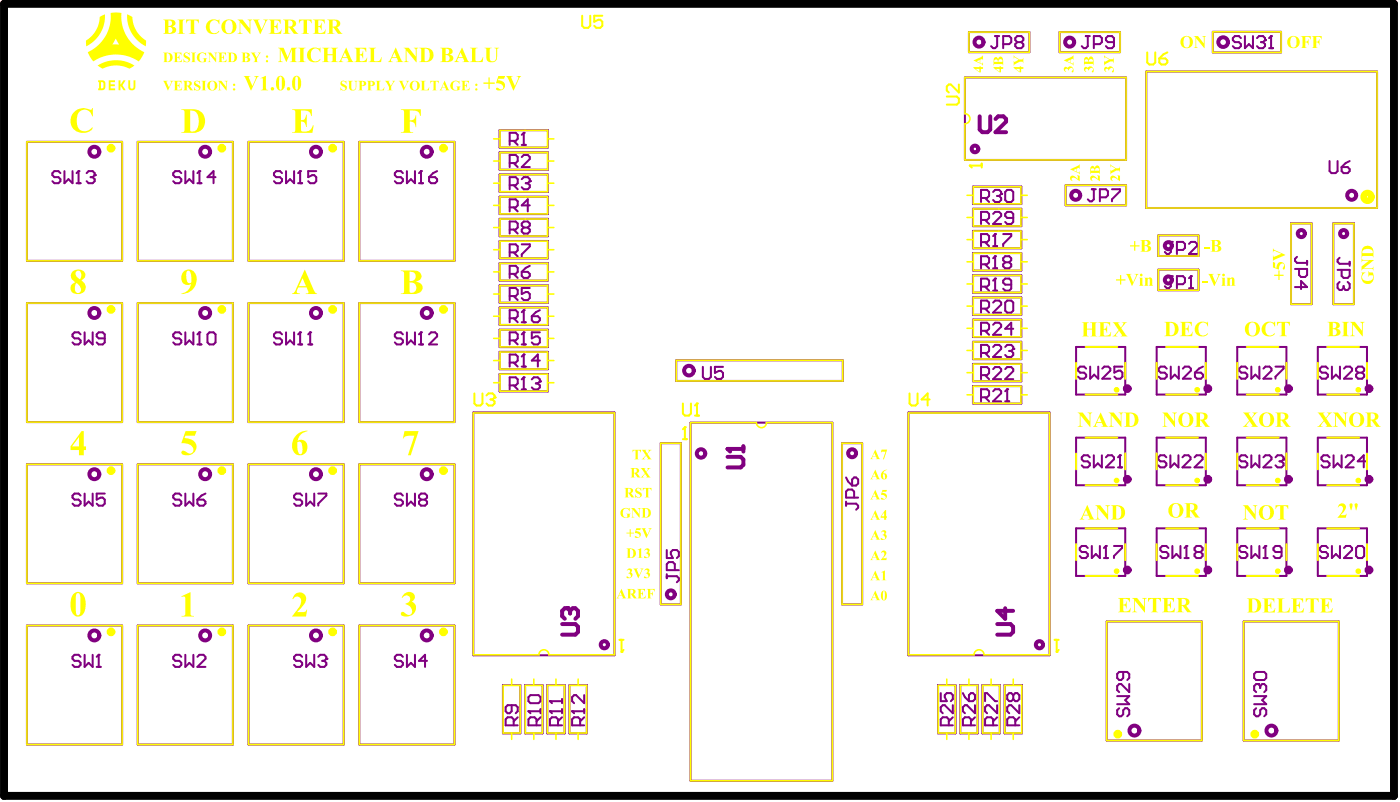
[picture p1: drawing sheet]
<svg xmlns="http://www.w3.org/2000/svg" width="587mm" height="336mm" viewBox="0 0 587 336" stroke-linecap="round" stroke-linejoin="round" font-family="sans-serif">
<path d="M1.7 1.6h583.2v332h-583.2z" fill="none" stroke="#000" stroke-width="3.3"/>
<g fill="none" stroke="#800080" stroke-width=".84">
<path d="M406.5 13.4h25.4v8.5h-25.4zM444.6 13.4h25.3v8.5h-25.3zM508.8 13.3h28.7v8.7h-28.7zM404.8 32.5h67.6v34.6h-67.6zM480.9 30h96.9v57.2h-96.9zM11.3 59.5h39.9v49.8h-39.9zM57.8 59.5h39.9v49.8h-39.9zM104.3 59.5h39.9v49.8h-39.9zM150.8 59.5h39.9v49.8h-39.9zM209.6 54.6h20.3v7.3h-20.3zM209.6 63.8h20.3v7.4h-20.3zM209.6 73.1h20.3v7.4h-20.3z"/>
<path d="M408.2 78.2h20.3v7.3h-20.3zM447.1 77.6h25.3v8.5h-25.3zM209.6 82.4h20.3v7.4h-20.3zM209.6 91.7h20.3v7.3h-20.3zM408.2 87.5h20.3v7.3h-20.3zM408.2 96.8h20.3v7.3h-20.3zM486 98.7h16.8v8.6h-16.8zM541.6 93.6h8.7v33.9h-8.7zM559.4 93.6h8.6v33.9h-8.6zM209.6 101h20.3v7.3h-20.3zM209.6 110.3h20.3v7.3h-20.3zM209.6 119.6h20.3v7.3h-20.3z"/>
<path d="M408.2 106.1h20.3v7.3h-20.3zM408.2 115.4h20.3v7.3h-20.3zM486 113h16.8v8.7h-16.8zM561.2 113.1h5.1v2.6l-.9 .8h-1.7l-.8-.8v-2.6M562 108.1l-.8 .8v.8l.8 .9h4.3M565.4 118.2l.9 .8v1.7l-.9 .9h-.8M566.3 109.7v1.7M11.3 127h39.9v49.9h-39.9zM57.8 127h39.9v49.9h-39.9zM104.3 127h39.9v49.9h-39.9zM150.8 127h39.9v49.9h-39.9zM209.6 128.9h20.3v7.3h-20.3z"/>
<path d="M209.6 138.2h20.3v7.3h-20.3zM408.2 124.7h20.3v7.3h-20.3zM408.2 134h20.3v7.3h-20.3zM209.6 147.5h20.3v7.3h-20.3zM209.6 156.8h20.3v7.3h-20.3zM283.7 151h69.9v8.7h-69.9zM408.2 143.3h20.3v7.3h-20.3zM408.2 152.6h20.3v7.3h-20.3zM451.5 145.4h20.6v20h-20.6zM485.3 145.4h20.6v20h-20.6zM519.1 145.4h20.6v20h-20.6zM552.9 145.4h20.6v20h-20.6z"/>
<path d="M198.6 172.9h59.2v101.8h-59.2zM289.7 177.2h59.5v150.1h-59.5zM381.1 172.9h59.3v101.8h-59.3zM408.2 161.8h20.3v7.4h-20.3zM11.3 194.6h39.9v49.9h-39.9zM57.8 194.6h39.9v49.9h-39.9zM104.3 194.6h39.9v49.9h-39.9zM150.8 194.6h39.9v49.9h-39.9zM277.2 185.8h8.5v67.6h-8.5zM353.3 185.8h8.4v67.6h-8.4zM451.5 183.5h20.6v19.9h-20.6zM485.3 183.5h20.6v19.9h-20.6z"/>
<path d="M519.1 183.5h20.6v19.9h-20.6zM552.9 183.5h20.6v19.9h-20.6zM451.5 221.5h20.6v19.9h-20.6zM485.3 221.5h20.6v19.9h-20.6zM519.1 221.5h20.6v19.9h-20.6zM552.9 221.5h20.6v19.9h-20.6zM11.3 262.2h39.9v49.9h-39.9zM57.8 262.2h39.9v49.9h-39.9zM104.3 262.2h39.9v49.9h-39.9zM150.8 262.2h39.9v49.9h-39.9zM464.3 260.5h39.9v49.9h-39.9zM521.8 260.5h39.9v49.9h-39.9z"/>
<path d="M211 287.2h7.3v20.2h-7.3zM220.3 287.2h7.3v20.2h-7.3zM229.6 287.2h7.3v20.2h-7.3zM238.9 287.2h7.3v20.2h-7.3zM393.6 287.2h7.3v20.2h-7.3zM402.9 287.2h7.3v20.2h-7.3zM412.2 287.2h7.3v20.2h-7.3zM421.5 287.2h7.3v20.2h-7.3z"/>
</g>
<circle cx="564.6" cy="121.6" r=".42" fill="#800080"/>
<path d="M562 118.2l-.8 .8v1.7l.8 .9h.9l.8-.9M563.7 119.9v.8M563.7 120.7l.9 .9" fill="none" stroke="#800080" stroke-width=".84"/>
<path d="M411 48.8v5.5l1.1 1.1h2.2l1.2-1.1v-5.5M417.7 49.9l1.1-1.1h2.2l1.1 1.1v1.1l-4.4 4.4h4.4M305.2 191.5h5.6l1.1 1.1v2.2l-1.1 1.1h-5.6M305.2 188.2h6.7M311.9 187.1v2.2" fill="none" stroke="#800080" stroke-width="1.7"/>
<circle cx="305.2" cy="188.2" r=".83" fill="#800080"/>
<path d="M305.2 188.2l1.1 1.1" fill="none" stroke="#800080" stroke-width="1.7"/>
<g fill="none" stroke="#800080" stroke-width=".84">
<path d="M417.5 15.1h1.7M418.4 15.1v4.2l-.9 .9h-.8l-.9-.9M420.9 18.5h2.5l.9-.8v-1.7l-.9-.9h-2.5v5.1M426.8 17.7l-.8-.9v-.8l.8-.9h1.7l.8 .9v.8l-.8 .9M426.8 17.7l-.8 .8v.8l.8 .9h1.7l.8-.9v-.8l-.8-.8M426.8 17.7h1.7M455.5 15.1h1.7M456.4 15.1v4.2l-.9 .9h-.8l-.8-.9M458.9 18.5h2.6l.8-.8v-1.7l-.8-.9h-2.6v5.1M467.4 17.7h-2.6l-.8-.9v-.8l.8-.9h1.7l.9 .9v3.3l-.9 .9h-1.7l-.8-.9M458.1 79.3h1.7M458.9 79.3v4.3l-.8 .8h-.9l-.8-.8"/>
<path d="M466.5 79.3h3.4v.9l-3.4 3.4v.8M461.5 82.7h2.5l.8-.8v-1.7l-.8-.9h-2.5v5.1M490.4 115.8h1.7M491.2 115.8v4.2l-.8 .8h-.8l-.9-.8M493.8 119.1h2.5l.9-.8v-1.7l-.9-.8h-2.5v5M499.7 115.8v5M498.8 120.8h1.7"/>
</g>
<circle cx="499.7" cy="115.8" r=".42" fill="#800080"/>
<path d="M499.7 115.8l-.9 .8M411.6 148h2.5l.9-.9v-1.7l-.9-.8h-2.5v5.1M413.3 148l1.7 1.7M416.7 145.4l.8-.8h1.7l.8 .8v.9l-3.3 3.4h3.3M421.7 145.4l.9-.8h1.7l.8 .8v.9" fill="none" stroke="#800080" stroke-width=".84"/>
<circle cx="425.1" cy="146.3" r=".42" fill="#800080"/>
<path d="M411.6 129.4h2.5l.9-.9v-1.7l-.9-.8h-2.5v5.1M413.3 129.4l1.7 1.7M416.7 126.8l.8-.8h1.7l.8 .8v.9l-3.3 3.4h3.3M421.7 126.8l.9-.8h1.7l.8 .8v3.4l-.8 .9h-1.7l-.9-.9zM423.4 147.1h.9M424.3 147.1l.8 .9v.8l-.8 .9h-1.7l-.9-.9M425.1 146.3l-.8 .8M411.6 166.5h2.5l.9-.8v-1.7l-.9-.8h-2.5v5M413.3 166.5l1.7 1.7M416.7 164l.8-.8h1.7l.8 .8v.9l-3.3 3.3h3.3M421.7 168.2h1.7M422.6 163.2v5" fill="none" stroke="#800080" stroke-width=".84"/>
<circle cx="422.6" cy="163.2" r=".42" fill="#800080"/>
<g fill="none" stroke="#800080" stroke-width=".84">
<path d="M417.5 116.8v5.1M411.6 120.2h2.5l.9-.9v-1.7l-.9-.8h-2.5v5.1M411.6 138.7h2.5l.9-.9v-1.7l-.9-.8h-2.5v5.1M413.3 138.7l1.7 1.7M413.3 120.2l1.7 1.7M416.7 136.1l.8-.8h1.7l.8 .8v.9l-3.3 3.4h3.3M416.7 121.9h1.7M425.1 137.8h-3.4l2.6-2.5v5.1M411.6 157.3h2.5l.9-.9v-1.7l-.9-.8h-2.5v5M413.3 157.3l1.7 1.6M416.7 154.7l.8-.8h1.7l.8 .8v.9l-3.3 3.3h3.3M421.7 154.7l.9-.8h1.7l.8 .8v.9l-3.4 3.3h3.4"/>
<path d="M422.6 163.2l-.9 .8"/>
</g>
<circle cx="417.5" cy="116.8" r=".42" fill="#800080"/>
<path d="M411.6 110.8h2.5l.9-.9v-1.6l-.9-.9h-2.5v5.1M413.3 110.8l1.7 1.7M416.7 112.5h1.7M417.5 116.8l-.8 .8M417.5 107.4v5.1M424.3 119.3h-2.6l-.8-.8v-.9l.8-.8h1.7l.9 .8v3.4l-.9 .9h-1.7l-.8-.9" fill="none" stroke="#800080" stroke-width=".84"/>
<circle cx="417.5" cy="107.4" r=".42" fill="#800080"/>
<path d="M417.5 98.1v5.1M411.6 101.5h2.5l.9-.8v-1.7l-.9-.9h-2.5v5.1M413.3 101.5l1.7 1.7M416.7 103.2h1.7M417.5 107.4l-.8 .9M421.7 109.9l-.8-.8v-.8l.8-.9h1.7l.9 .9v.8l-.9 .8M421.7 109.9l-.8 .9v.8l.8 .9h1.7l.9-.9v-.8l-.9-.9M421.7 109.9h1.7" fill="none" stroke="#800080" stroke-width=".84"/>
<circle cx="417.5" cy="98.1" r=".42" fill="#800080"/>
<path d="M411.6 83h2.5l.9-.9v-1.6l-.9-.9h-2.5v5.1M411.6 92.2h2.5l.9-.8v-1.7l-.9-.9h-2.5v5.1M413.3 92.2l1.7 1.7M413.3 83l1.7 1.7M416.7 89.7l.8-.9h1.7l.8 .9v.8l-3.3 3.4h3.3M416.7 80.5l.8-.9h1.7l.8 .9v.8M417.5 98.1l-.8 .9M420.9 98.1h3.4v.9l-3.4 3.3v.9M425.1 91.4h-2.5l-.9-.9v-.8l.9-.9h1.7l.8 .9v3.3l-.8 .9h-1.7l-.9-.9" fill="none" stroke="#800080" stroke-width=".84"/>
<circle cx="420" cy="81.3" r=".42" fill="#800080"/>
<g fill="none" stroke="#800080" stroke-width=".84">
<path d="M213.8 59.1h2.6l.8-.9v-1.7l-.8-.8h-2.6v5M215.5 59.1l1.7 1.6M219.7 55.7v5M218.9 60.7h1.7M418.4 82.1h.8M419.2 82.1l.8 .9v.8l-.8 .9h-1.7l-.8-.9M420 81.3l-.8 .8M421.7 80.5l.9-.9h1.7l.8 .9v3.3l-.8 .9h-1.7l-.9-.9zM294.9 153.8v4.2l.8 .8h1.7l.9-.8v-4.2M303.3 153.8h-3.3v2.5l1.6-.8h.9l.8 .8v1.7l-.8 .8h-1.7l-.8-.8M355 210.3v1.7M355 211.1h4.2l.8 .9v.8l-.8 .9"/>
<path d="M355 200.2l.8 1.6 1.7 1.7M357.5 201l.8-.8h.9l.8 .8v1.7l-.8 .8h-1.7zM358.3 208.6v-2.5l-.8-.9h-1.7l-.8 .9v2.5h5M394.7 290.5v3.4h2.5l-.8-1.7v-.8l.8-.9h1.7l.9 .9v1.7l-.9 .8M399.8 295.6v3.4l-3.4-3.4h-.9l-.8 .9v1.6l.8 .9M404 290.5l.8 1.7 1.7 1.7M406.5 291.4l.9-.9h.8l.9 .9v1.7l-.9 .8h-1.7zM409.1 295.6v3.4l-3.4-3.4h-.9l-.8 .9v1.6l.8 .9M413.3 293.9v-3.4h.8l3.4 3.4h.9M418.4 295.6v3.4l-3.4-3.4h-.9l-.8 .9v1.6l.8 .9M425.1 291.4v1.7M425.1 291.4l-.8-.9h-.9l-.8 .9v1.7l.8 .8h.9l.8-.8"/>
<path d="M425.1 291.4l.9-.9h.8l.9 .9v1.7l-.9 .8h-.8l-.9-.8M427.7 295.6v3.4l-3.4-3.4h-.9l-.8 .9v1.6l.8 .9M398.1 304.1v-2.6l-.9-.8h-1.7l-.8 .8v2.6h5.1M399.8 300.7l-1.7 1.7M407.4 304.1v-2.6l-.9-.8h-1.7l-.8 .8v2.6h5.1M409.1 300.7l-1.7 1.7M416.7 304.1v-2.6l-.9-.8h-1.7l-.8 .8v2.6h5.1M418.4 300.7l-1.7 1.7M426 304.1v-2.6l-.9-.8h-1.7l-.8 .8v2.6h5.1M427.7 300.7l-1.7 1.7"/>
</g>
<path d="M421.7 255v4.4l-3.3-3.3h6.7M418.4 261.6h5.5l1.2 1.1v2.2l-1.2 1.1h-5.5" fill="none" stroke="#800080" stroke-width="1.7"/>
<circle cx="219.7" cy="55.7" r=".42" fill="#800080"/>
<path d="M219.7 55.7l-.8 .8M240 298.1h5.1M245.1 297.3v1.7M243.4 304.1v-2.6l-.8-.8h-1.7l-.9 .8v2.6h5.1M245.1 300.7l-1.7 1.7" fill="none" stroke="#800080" stroke-width=".84"/>
<circle cx="240" cy="298.1" r=".42" fill="#800080"/>
<path d="M221.7 298.1h5.1M226.8 297.3v1.7M240 298.1l.9 .9M245.1 291.4v3.4l-3.4-3.4h-.8l-.9 .8v1.7l.9 .9M225.1 304.1v-2.6l-.9-.8h-1.6l-.9 .8v2.6h5.1M226.8 300.7l-1.7 1.7" fill="none" stroke="#800080" stroke-width=".84"/>
<circle cx="221.7" cy="298.1" r=".42" fill="#800080"/>
<path d="M221.7 298.1l.9 .9M221.7 292.2l.9-.8h3.3l.9 .8v1.7l-.9 .9h-3.3l-.9-.9zM230.7 298.1h5.1M235.8 297.3v1.7M234.1 304.1v-2.6l-.8-.8h-1.7l-.9 .8v2.6h5.1M235.8 300.7l-1.7 1.7" fill="none" stroke="#800080" stroke-width=".84"/>
<circle cx="230.7" cy="298.1" r=".42" fill="#800080"/>
<path d="M230.7 298.1l.9 .9M230.7 293.9h5.1M235.8 293.1v1.7" fill="none" stroke="#800080" stroke-width=".84"/>
<circle cx="230.7" cy="293.9" r=".42" fill="#800080"/>
<path d="M279.7 230.6v3.3h2.6l-.9-1.6v-.9l.9-.8h1.7l.8 .8v1.7l-.8 .8M283.1 239v-2.5l-.8-.9h-1.7l-.9 .9v2.5h5.1M279.7 240.7v1.7M279.7 241.5h4.3l.8 .9v.8l-.8 .9M230.7 293.9l.9 .9" fill="none" stroke="#800080" stroke-width=".84"/>
<path d="M238.1 255h-1.1l-1.2 1.1v2.2l1.2 1.1M235.8 261.6h5.6l1.1 1.1v2.2l-1.1 1.1h-5.6" fill="none" stroke="#800080" stroke-width="1.7"/>
<circle cx="238.1" cy="255" r=".83" fill="#800080"/>
<path d="M238.1 255l1.1 1.1M239.2 256.1v1.1M239.2 256.1l1.1-1.1h1.1l1.1 1.1v2.2l-1.1 1.1" fill="none" stroke="#800080" stroke-width="1.7"/>
<path d="M219.7 158.2v5.1M213.8 161.6h2.6l.8-.9v-1.7l-.8-.8h-2.6v5.1M215.5 161.6l1.7 1.7M218.9 163.3h1.7" fill="none" stroke="#800080" stroke-width=".84"/>
<circle cx="219.7" cy="158.2" r=".42" fill="#800080"/>
<path d="M219.7 158.2l-.8 .8M223.1 159l.9-.8h1.7l.8 .8v.9" fill="none" stroke="#800080" stroke-width=".84"/>
<circle cx="226.5" cy="159.9" r=".42" fill="#800080"/>
<path d="M213.8 96.2h2.6l.8-.8v-1.7l-.8-.8h-2.6v5M215.5 96.2l1.7 1.7M219.7 95.4l-.8-.9v-.8l.8-.8h1.7l.9 .8v.8l-.9 .9M219.7 95.4l-.8 .8v.9l.8 .8h1.7l.9-.8v-.9l-.9-.8M219.7 95.4h1.7M213.8 133.4h2.6l.8-.8v-1.7l-.8-.9h-2.6v5.1M215.5 133.4l1.7 1.7M218.9 135.1h1.7M219.7 130v5.1M226.5 159.9l-.8 .8M224.8 160.7h.9M225.7 160.7l.8 .9v.8l-.8 .9h-1.7l-.9-.9" fill="none" stroke="#800080" stroke-width=".84"/>
<circle cx="219.7" cy="130" r=".42" fill="#800080"/>
<path d="M219.7 130l-.8 .9M223.1 132.6h2.6l.8 .8v.8l-.8 .9h-1.7l-.9-.9zM226.5 130l-1.7 .9-1.7 1.7M213.8 152h2.6l.8-.9v-1.6l-.8-.9h-2.6v5.1M215.5 152l1.7 1.7M218.9 153.7h1.7M219.7 148.6v5.1" fill="none" stroke="#800080" stroke-width=".84"/>
<circle cx="219.7" cy="148.6" r=".42" fill="#800080"/>
<path d="M213.8 68.4h2.6l.8-.9v-1.7l-.8-.8h-2.6v5M215.5 68.4l1.7 1.6M218.9 65.8l.8-.8h1.7l.9 .8v.9l-3.4 3.3h3.4M219.7 139.3v5.1M213.8 142.7h2.6l.8-.8v-1.7l-.8-.9h-2.6v5.1M215.5 142.7l1.7 1.7M218.9 144.4h1.7M219.7 148.6l-.8 .9M226.5 151.1h-3.4l2.6-2.5v5.1" fill="none" stroke="#800080" stroke-width=".84"/>
<circle cx="219.7" cy="139.3" r=".42" fill="#800080"/>
<g fill="none" stroke="#800080" stroke-width=".84">
<path d="M213.8 77.6h2.6l.8-.8v-1.7l-.8-.8h-2.6v5M215.5 77.6l1.7 1.7M218.9 75.1l.8-.8h1.7l.9 .8v.9M213.8 86.9h2.6l.8-.8v-1.7l-.8-.8h-2.6v5M215.5 86.9l1.7 1.7M222.3 86.1h-3.4l2.5-2.5v5M213.8 105.8h2.6l.8-.8v-1.7l-.8-.9h-2.6v5.1M213.8 114.8h2.6l.8-.8v-1.7l-.8-.9h-2.6v5.1M215.5 114.8l1.7 1.7M215.5 105.8l1.7 1.7M218.9 102.4h3.4v.9l-3.4 3.3v.9M218.9 114h2.5l.9 .8v.9l-.9 .8h-1.7l-.8-.8z"/>
<path d="M222.3 111.4l-1.7 .9-1.7 1.7M213.8 124.1h2.6l.8-.8v-1.7l-.8-.9h-2.6v5.1M215.5 124.1l1.7 1.7M219.7 139.3l-.8 .9M222.3 120.7h-3.4v2.6l1.7-.9h.8l.9 .9v1.7l-.9 .8h-1.7l-.8-.8M226.5 139.3h-3.4v2.6l1.7-.9h.9l.8 .9v1.6l-.8 .9h-1.7l-.9-.9"/>
</g>
<circle cx="222.3" cy="76" r=".42" fill="#800080"/>
<path d="M220.6 76.8h.8M221.4 76.8l.9 .8v.9l-.9 .8h-1.7l-.8-.8M222.3 76l-.9 .8M456.4 229.7l-.9-.8h-1.6l-.9 .8v.9l.9 .8h1.6l.9 .9v.8l-.9 .8h-1.6l-.9-.8M458.1 228.9v5l1.7-1.6 1.7 1.6v-5M463.1 233.9h1.7M464 228.9v5M214.7 295.6v2.5l-.9 .9h-.8l-.9-.9v-1.6l.9-.9h3.4l.8 .9v1.6l-.8 .9M215.5 304.1v-2.6l-.8-.8h-1.7l-.9 .8v2.6h5.1M217.2 300.7l-1.7 1.7" fill="none" stroke="#800080" stroke-width=".84"/>
<circle cx="464" cy="228.9" r=".42" fill="#800080"/>
<path d="M557.8 67.5v4.2l.9 .9h1.6l.9-.9v-4.2M562.9 70h2.5l.9 .9v.8l-.9 .9h-1.7l-.8-.9zM566.3 67.5l-1.7 .9-1.7 1.6M126.8 207.8l-.9-.9h-1.7l-.8 .9v.8l.8 .8h1.7l.9 .9v.8l-.9 .9h-1.7l-.8-.9M128.5 206.9v5.1l1.7-1.7 1.6 1.7v-5.1M133.5 206.9h3.4v.9l-3.4 3.3v.9M464 228.9l-.9 .8M467.4 228.9h3.3v.8l-3.3 3.4v.8M33.8 275.3l-.8-.8h-1.7l-.9 .8v.9l.9 .8h1.7l.8 .9v.8l-.8 .9h-1.7l-.9-.9M35.5 274.5v5.1l1.7-1.7 1.7 1.7v-5.1M40.6 279.6h1.7M41.4 274.5v5.1" fill="none" stroke="#800080" stroke-width=".84"/>
<circle cx="41.4" cy="274.5" r=".42" fill="#800080"/>
<path d="M41.4 274.5l-.8 .8M76.1 275.3l-.9-.8h-1.7l-.8 .8v.9l.8 .8h1.7l.9 .9v.8l-.9 .9h-1.7l-.8-.9M77.8 274.5v5.1l1.6-1.7 1.7 1.7v-5.1M82.8 275.3l.9-.8h1.7l.8 .8v.9l-3.4 3.4h3.4M126.8 275.3l-.9-.8h-1.7l-.8 .8v.9l.8 .8h1.7l.9 .9v.8l-.9 .9h-1.7l-.8-.9M128.5 274.5v5.1l1.7-1.7 1.6 1.7v-5.1M133.5 275.3l.9-.8h1.7l.8 .8v.9" fill="none" stroke="#800080" stroke-width=".84"/>
<circle cx="136.9" cy="276.2" r=".42" fill="#800080"/>
<g fill="none" stroke="#800080" stroke-width=".84">
<path d="M35.5 139.3v5.1l1.7-1.7 1.7 1.7v-5.1M77.8 139.3v5.1l1.6-1.7 1.7 1.7v-5.1M83.7 139.3v5.1M33.8 140.2l-.8-.9h-1.7l-.9 .9v.8l.9 .9h1.7l.8 .8v.8l-.8 .9h-1.7l-.9-.9M43.9 141.9h-2.5l-.8-.9v-.8l.8-.9h1.7l.8 .9v3.3l-.8 .9h-1.7l-.8-.9M76.1 140.2l-.9-.9h-1.7l-.8 .9v.8l.8 .9h1.7l.9 .8v.8l-.9 .9h-1.7l-.8-.9M82.8 144.4h1.7M33.8 207.8l-.8-.9h-1.7l-.9 .9v.8l.9 .8h1.7l.8 .9v.8l-.8 .9h-1.7l-.9-.9M35.5 206.9v5.1l1.7-1.7 1.7 1.7v-5.1M43.9 206.9h-3.3v2.5l1.7-.8h.8l.8 .8v1.7l-.8 .9h-1.7l-.8-.9M76.1 207.8l-.9-.9h-1.7l-.8 .9v.8l.8 .8h1.7l.9 .9v.8l-.9 .9h-1.7l-.8-.9M77.8 206.9v5.1l1.6-1.7 1.7 1.7v-5.1"/>
<path d="M82.8 209.4h2.6l.8 .9v.8l-.8 .9h-1.7l-.9-.9zM86.2 206.9l-1.7 .9-1.7 1.6M169 207.8l-.8-.9h-1.7l-.8 .9v.8l.8 .8h1.7l.8 .9v.8l-.8 .9h-1.7l-.8-.9M170.7 206.9v5.1l1.7-1.7 1.7 1.7v-5.1M176.6 209.4l-.8-.8v-.8l.8-.9h1.7l.9 .9v.8l-.9 .8M176.6 209.4h1.7M176.6 209.4l-.8 .9v.8l.8 .9h1.7l.9-.9v-.8l-.9-.9M135.2 277h.9M136.1 277l.8 .9v.8l-.8 .9h-1.7l-.9-.9M136.9 276.2l-.8 .8M169 275.3l-.8-.8h-1.7l-.8 .8v.9l.8 .8h1.7l.8 .9v.8l-.8 .9h-1.7l-.8-.9M170.7 274.5v5.1l1.7-1.7 1.7 1.7v-5.1"/>
<path d="M179.2 277h-3.4l2.5-2.5v5.1"/>
</g>
<circle cx="83.7" cy="139.3" r=".42" fill="#800080"/>
<path d="M83.7 139.3l-.9 .9M120 139.3v5.1l1.7-1.7 1.7 1.7v-5.1M125.9 139.3v5.1M87 140.2l.9-.9h1.7l.8 .9v3.3l-.8 .9h-1.7l-.9-.9zM118.3 140.2l-.8-.9h-1.7l-.9 .9v.8l.9 .9h1.7l.8 .8v.8l-.8 .9h-1.7l-.9-.9M125.1 144.4h1.7" fill="none" stroke="#800080" stroke-width=".84"/>
<circle cx="125.9" cy="139.3" r=".42" fill="#800080"/>
<path d="M125.9 139.3l-.8 .9M130.1 139.3v5.1M129.3 144.4h1.7" fill="none" stroke="#800080" stroke-width=".84"/>
<circle cx="130.1" cy="139.3" r=".42" fill="#800080"/>
<path d="M130.1 139.3l-.8 .9M170.7 139.3v5.1l1.7-1.7 1.7 1.7v-5.1M176.6 139.3v5.1M169 140.2l-.8-.9h-1.7l-.8 .9v.8l.8 .9h1.7l.8 .8v.8l-.8 .9h-1.7l-.8-.9M175.8 144.4h1.7" fill="none" stroke="#800080" stroke-width=".84"/>
<circle cx="176.6" cy="139.3" r=".42" fill="#800080"/>
<path d="M25.4 72.6l-.9-.9h-1.7l-.8 .9v.8l.8 .9h1.7l.9 .8v.9l-.9 .8h-1.7l-.8-.8M27 71.7v5.1l1.7-1.7 1.7 1.7v-5.1M32.1 76.8h1.7M33 71.7v5.1M176.6 139.3l-.8 .9M180 140.2l.9-.9h1.6l.9 .9v.8l-3.4 3.4h3.4" fill="none" stroke="#800080" stroke-width=".84"/>
<circle cx="33" cy="71.7" r=".42" fill="#800080"/>
<path d="M33 71.7l-.9 .9M36.3 72.6l.9-.9h1.7l.8 .9v.8" fill="none" stroke="#800080" stroke-width=".84"/>
<circle cx="39.7" cy="73.4" r=".42" fill="#800080"/>
<path d="M38 74.3h.9M38.9 74.3l.8 .8v.9l-.8 .8h-1.7l-.9-.8M39.7 73.4l-.8 .9M76.1 72.6l-.9-.9h-1.7l-.8 .9v.8l.8 .9h1.7l.9 .8v.9l-.9 .8h-1.7l-.8-.8M77.8 71.7v5.1l1.6-1.7 1.7 1.7v-5.1M82.8 76.8h1.7M83.7 71.7v5.1" fill="none" stroke="#800080" stroke-width=".84"/>
<circle cx="83.7" cy="71.7" r=".42" fill="#800080"/>
<path d="M83.7 71.7l-.9 .9M90.4 74.3h-3.4l2.6-2.6v5.1M118.3 72.6l-.8-.9h-1.7l-.9 .9v.8l.9 .9h1.7l.8 .8v.9l-.8 .8h-1.7l-.9-.8M120 71.7v5.1l1.7-1.7 1.7 1.7v-5.1M125.1 76.8h1.7M125.9 71.7v5.1" fill="none" stroke="#800080" stroke-width=".84"/>
<circle cx="125.9" cy="71.7" r=".42" fill="#800080"/>
<path d="M125.9 71.7l-.8 .9M132.7 71.7h-3.4v2.6l1.7-.9h.8l.9 .9v1.7l-.9 .8h-1.7l-.8-.8M169 72.6l-.8-.9h-1.7l-.8 .9v.8l.8 .9h1.7l.8 .8v.9l-.8 .8h-1.7l-.8-.8M170.7 71.7v5.1l1.7-1.7 1.7 1.7v-5.1M175.8 76.8h1.7M176.6 71.7v5.1" fill="none" stroke="#800080" stroke-width=".84"/>
<circle cx="176.6" cy="71.7" r=".42" fill="#800080"/>
<path d="M176.6 71.7l-.8 .9M180 74.3h2.5l.9 .8v.9l-.9 .8h-1.6l-.9-.8zM183.4 71.7l-1.7 .9-1.7 1.7M468.7 291.8h5.1l-1.7 1.7 1.7 1.7h-5.1M469.6 296.9l-.9 .8v1.7l.9 .9h.8l.8-.9v-1.7l.9-.8h.8l.9 .8v1.7l-.9 .9M471.2 281.7v2.5l-.8 .9h-.8l-.9-.9v-1.7l.9-.8h3.3l.9 .8v1.7l-.9 .9M473.8 286.8v3.3l-3.4-3.3h-.8l-.9 .8v1.7l.9 .8M526.2 291.8h5.1l-1.7 1.7 1.7 1.7h-5.1M527 296.9l-.8 .8v1.7l.8 .9h.9l.8-.9v-1.7l.9-.8h.8l.9 .8v1.7l-.9 .9M527.9 286.8h-.9l-.8 .8v1.7l.8 .8" fill="none" stroke="#800080" stroke-width=".84"/>
<circle cx="527.9" cy="286.8" r=".42" fill="#800080"/>
<path d="M490.2 229.7l-.9-.8h-1.6l-.9 .8v.9l.9 .8h1.6l.9 .9v.8l-.9 .8h-1.6l-.9-.8M491.9 228.9v5l1.7-1.6 1.7 1.6v-5M497 233.9h1.6M497.8 228.9v5M527 281.7h3.4l.9 .8v1.7l-.9 .9h-3.4l-.8-.9v-1.7zM527.9 286.8l.8 .8M528.7 287.6v.8M528.7 287.6l.9-.8h.8l.9 .8v1.7l-.9 .8" fill="none" stroke="#800080" stroke-width=".84"/>
<circle cx="497.8" cy="228.9" r=".42" fill="#800080"/>
<path d="M497.8 228.9l-.8 .8M502 231.4l-.8-.8v-.9l.8-.8h1.7l.9 .8v.9l-.9 .8M502 231.4l-.8 .9v.8l.8 .8h1.7l.9-.8v-.8l-.9-.9M502 231.4h1.7M523.3 229.7l-.8-.8h-1.7l-.9 .8v.9l.9 .8h1.7l.8 .9v.8l-.8 .8h-1.7l-.9-.8M525 228.9v5l1.7-1.6 1.7 1.6v-5M530.1 233.9h1.7M530.9 228.9v5" fill="none" stroke="#800080" stroke-width=".84"/>
<circle cx="530.9" cy="228.9" r=".42" fill="#800080"/>
<path d="M457.2 191.7l-.8-.8h-1.7l-.8 .8v.8l.8 .9h1.7l.8 .8v.9l-.8 .8h-1.7l-.8-.8M458.9 190.9v5l1.7-1.7 1.7 1.7v-5M464 191.7l.8-.8h1.7l.9 .8v.8l-3.4 3.4h3.4M469.1 195.9h1.6M469.9 190.9v5M530.9 228.9l-.8 .8M537.7 231.4h-2.6l-.8-.8v-.9l.8-.8h1.7l.9 .8v3.4l-.9 .8h-1.7l-.8-.8M557.1 229.7l-.8-.8h-1.7l-.9 .8v.9l.9 .8h1.7l.8 .9v.8l-.8 .8h-1.7l-.9-.8M558.8 228.9v5l1.7-1.6 1.7 1.6v-5M563.9 229.7l.8-.8h1.7l.9 .8v.9l-3.4 3.3h3.4M568.9 229.7l.9-.8h1.7l.8 .8v3.4l-.8 .8h-1.7l-.9-.8z" fill="none" stroke="#800080" stroke-width=".84"/>
<circle cx="469.9" cy="190.9" r=".42" fill="#800080"/>
<path d="M469.9 190.9l-.8 .8M489.3 191.7l-.8-.8h-1.7l-.8 .8v.8l.8 .9h1.7l.8 .8v.9l-.8 .8h-1.7l-.8-.8M491 190.9v5l1.7-1.7 1.7 1.7v-5M496.1 191.7l.9-.8h1.6l.9 .8v.8l-3.4 3.4h3.4M501.2 191.7l.8-.8h1.7l.9 .8v.8l-3.4 3.4h3.4M523.3 191.7l-.8-.8h-1.7l-.9 .8v.8l.9 .9h1.7l.8 .8v.9l-.8 .8h-1.7l-.9-.8M525 190.9v5l1.7-1.7 1.7 1.7v-5M530.1 191.7l.8-.8h1.7l.9 .8v.8l-3.4 3.4h3.4M535.1 191.7l.9-.8h1.7l.8 .8v.8" fill="none" stroke="#800080" stroke-width=".84"/>
<circle cx="538.5" cy="192.5" r=".42" fill="#800080"/>
<g fill="none" stroke="#800080" stroke-width=".84">
<path d="M520.6 16l-.8-.9h-1.7l-.9 .9v.8l.9 .9h1.7l.8 .8v.8l-.8 .9h-1.7l-.9-.9M522.3 15.1v5.1l1.7-1.7 1.7 1.7v-5.1M527.4 16l.8-.9h1.7l.9 .9v.8M455.7 154.5l-.8-.8h-1.7l-.9 .8v.9l.9 .8h1.7l.8 .9v.8l-.8 .8h-1.7l-.9-.8M457.4 153.7v5l1.7-1.6 1.7 1.6v-5M462.5 154.5l.8-.8h1.7l.8 .8v.9l-3.3 3.3h3.3M470.9 153.7h-3.4v2.5l1.7-.8h.9l.8 .8v1.7l-.8 .8h-1.7l-.9-.8M489.5 154.5l-.8-.8h-1.7l-.9 .8v.9l.9 .8h1.7l.8 .9v.8l-.8 .8h-1.7l-.9-.8M491.2 153.7v5l1.7-1.6 1.7 1.6v-5M496.3 154.5l.8-.8h1.7l.8 .8v.9l-3.3 3.3h3.3M501.3 156.2h2.6l.8 .9v.8l-.8 .8h-1.7l-.9-.8zM504.7 153.7l-1.7 .8-1.7 1.7"/>
<path d="M523.3 154.5l-.8-.8h-1.7l-.9 .8v.9l.9 .8h1.7l.8 .9v.8l-.8 .8h-1.7l-.9-.8M525 153.7v5l1.7-1.6 1.7 1.6v-5M530.1 154.5l.8-.8h1.7l.9 .8v.9l-3.4 3.3h3.4M535.1 153.7h3.4v.8l-3.4 3.4v.8M557.1 154.5l-.8-.8h-1.7l-.9 .8v.9l.9 .8h1.7l.8 .9v.8l-.8 .8h-1.7l-.9-.8M558.8 153.7v5l1.7-1.6 1.7 1.6v-5M563.9 154.5l.8-.8h1.7l.9 .8v.9l-3.4 3.3h3.4M569.8 156.2l-.9-.8v-.9l.9-.8h1.7l.8 .8v.9l-.8 .8M569.8 156.2h1.7M569.8 156.2l-.9 .9v.8l.9 .8h1.7l.8-.8v-.8l-.8-.9M536.8 193.4h.9M537.7 193.4l.8 .8v.9l-.8 .8h-1.7l-.9-.8"/>
<path d="M538.5 192.5l-.8 .9M557.8 191.7l-.8-.8h-1.7l-.9 .8v.8l.9 .9h1.7l.8 .8v.9l-.8 .8h-1.7l-.9-.8M559.5 190.9v5l1.7-1.7 1.7 1.7v-5M564.6 191.7l.8-.8h1.7l.8 .8v.8l-3.3 3.4h3.3M573 193.4h-3.4l2.6-2.5v5"/>
</g>
<circle cx="530.8" cy="16.8" r=".42" fill="#800080"/>
<path d="M529.1 17.7h.8M529.9 17.7l.9 .8v.8l-.9 .9h-1.7l-.8-.9M530.8 16.8l-.9 .9M533.3 15.1v5.1M532.4 20.2h1.7" fill="none" stroke="#800080" stroke-width=".84"/>
<circle cx="533.3" cy="15.1" r=".42" fill="#800080"/>
<path d="M533.3 15.1l-.9 .9M490.4 101.4h1.7M491.2 101.4v4.2l-.8 .9h-.8l-.9-.9M493.8 104.8h2.5l.9-.9v-1.7l-.9-.8h-2.5v5.1M498.8 102.2l.9-.8h1.7l.8 .8v.9l-3.4 3.4h3.4M543.3 112.7h5.1v2.6l-.9 .8h-1.6l-.9-.8v-2.6M544.2 107.7l-.9 .8v.9l.9 .8h4.2M548.4 109.4v1.7M543.3 120.3h5.1l-2.5-2.5v3.4" fill="none" stroke="#800080" stroke-width=".84"/>
<g fill="none" stroke="#800080" stroke-width="1.7">
<circle cx="410.7" cy="17.7" r="1.89"/>
<circle cx="448.8" cy="17.7" r="1.89"/>
<circle cx="513.2" cy="17.7" r="2.02"/>
<circle cx="39.6" cy="63.6" r="2.08"/>
<circle cx="86.1" cy="63.6" r="2.08"/>
<circle cx="132.6" cy="63.6" r="2.08"/>
<circle cx="179" cy="63.6" r="2.08"/>
<circle cx="409.1" cy="62.4" r="1.4"/>
<circle cx="451.3" cy="81.9" r="1.89"/>
<circle cx="546" cy="97.9" r="1.49"/>
<circle cx="563.7" cy="97.9" r="1.49"/>
<circle cx="567.1" cy="81.9" r="1.88"/>
<circle cx="490.2" cy="103" r="1.49"/>
<circle cx="490.2" cy="117.4" r="1.49"/>
<circle cx="39.6" cy="131.2" r="2.08"/>
<circle cx="86.1" cy="131.2" r="2.08"/>
<circle cx="132.6" cy="131.2" r="2.08"/>
<circle cx="179" cy="131.2" r="2.08"/>
<circle cx="289" cy="155.4" r="2.02"/>
<circle cx="472.9" cy="162.9" r="1"/>
<circle cx="506.7" cy="162.9" r="1"/>
<circle cx="540.6" cy="162.9" r="1"/>
<circle cx="574.4" cy="162.9" r="1"/>
<circle cx="39.6" cy="198.8" r="2.08"/>
<circle cx="86.1" cy="198.8" r="2.08"/>
<circle cx="132.6" cy="198.8" r="2.08"/>
<circle cx="179" cy="198.8" r="2.08"/>
<circle cx="294.1" cy="190.1" r="1.77"/>
<circle cx="357.5" cy="190" r="1.66"/>
<circle cx="472.9" cy="200.9" r="1"/>
<circle cx="506.7" cy="200.9" r="1"/>
<circle cx="540.6" cy="200.9" r="1"/>
<circle cx="574.4" cy="200.9" r="1"/>
<circle cx="472.9" cy="238.9" r="1"/>
<circle cx="506.7" cy="238.9" r="1"/>
<circle cx="540.6" cy="238.9" r="1"/>
<circle cx="574.4" cy="238.9" r="1"/>
<circle cx="281.4" cy="249.1" r="1.66"/>
<circle cx="39.6" cy="266.4" r="2.08"/>
<circle cx="86.1" cy="266.4" r="2.08"/>
<circle cx="132.6" cy="266.4" r="2.08"/>
<circle cx="179" cy="266.4" r="2.08"/>
<circle cx="253.5" cy="270.3" r="1.51"/>
<circle cx="436.1" cy="270.3" r="1.51"/>
<circle cx="476" cy="306.3" r="2.08"/>
<circle cx="533.4" cy="306.3" r="2.08"/>
</g>
<g fill="#ff0">
<path d="M41 27.5l3.9-1.8 3.8-.5 3.5 .4 4.2 1.9-2.1 1.3-2.2-.9-3.1-.5-2.8 .3-3.1 1.1z"/>
<path d="M53.8 33.7h.8v2.9l.6 .6 .8-.5v-3h.8v3l-.6 1-1.2 .2-.9-.6z"/>
<path d="M45.6 33.7h2.6v.7h-1.8v1h1.8l-.1 .7h-1.7v.9l1.9 .1v.7h-2.7z"/>
<path d="M49.7 33.7h.8l.2 1.7 1.1-1.7h.9l-1.3 2 1.3 2.1h-.9l-1.1-1.7-.2 1.7h-.8z"/>
<path d="M53.4 6l2.1 1.1 .4 2.8 1.4 3.1 1.7 2.2 2.3 1.8-.2 2.4-3-2.1-2.8-3.3-1.7-4.3z"/>
<path d="M41.9 7.1l2.1-1.1-.3 3.8-1 3.1-2.6 3.6-1.7 1.6-2.2 1.3-.1-2.4 2.4-1.9 1.7-2.2 1.2-3z"/>
<path d="M41.2 33.7h1.9l.9 .5 .2 2.4-.5 1-2.5 .2v-.7l.4-.1v-2.5l-.4-.1zM42.4 34.5v2.5h.4l.6-.3v-1.7l-.3-.5z"/>
<path d="M46.4 5.5l2.7-.3 1.8 .3 .3 4.9 1.8 4.6 1.7 2.4 1.7 1.8 4.1 2.7-1 2.1-1.3 1.7-3.7-1.8-4.2-1h-2.6l-2.8 .4-2.9 .9-2.8 1.5-1.5-1.9-.8-1.9 2.6-1.6 2.4-2 1.6-2 1.4-2.5 1.3-4.1zM48.5 16.2l-1.3 2.4h2.7z"/>
</g>
<g fill="none" stroke="#ff0" stroke-width=".66">
<path d="M406.5 13.4h25.4v8.5h-25.4zM444.6 13.4h25.3v8.5h-25.3zM508.8 13.3h28.7v8.7h-28.7zM480.9 30h96.9v57.2h-96.9zM11.3 59.5h39.9v49.8h-39.9zM57.8 59.5h39.9v49.8h-39.9zM104.3 59.5h39.9v49.8h-39.9zM150.8 59.5h39.9v49.8h-39.9zM207.1 58.2h2.7M209.8 54.6h19.9v7.2h-19.9zM229.7 58.2h2.7M404.8 47.7v-15.2h67.6v34.6h-67.6v-15.2"/>
<path d="M207.1 67.5h2.7M207.1 76.8h2.7M209.8 63.9h19.9v7.2h-19.9zM209.8 73.2h19.9v7.2h-19.9zM229.7 67.5h2.7M229.7 76.8h2.7M408.4 78.3h19.9v7.1h-19.9zM447.1 77.6h25.3v8.5h-25.3zM207.1 86.1h2.7M207.1 95.4h2.7M209.8 82.5h19.9v7.2h-19.9zM209.8 91.8h19.9v7.2h-19.9z"/>
<path d="M229.7 86.1h2.7M229.7 95.4h2.7M405.7 91.2h2.7M405.7 81.9h2.7M408.4 87.6h19.9v7.1h-19.9zM408.4 96.9h19.9v7.1h-19.9zM428.3 91.2h2.7M428.3 81.9h2.7M486 98.7h16.9v8.6h-16.9zM541.6 93.7h8.7v33.8h-8.7zM559.4 93.7h8.6v33.8h-8.6zM207.1 114h2.7"/>
<path d="M207.1 104.7h2.7M209.8 101.1h19.9v7.2h-19.9zM209.8 110.4h19.9v7.1h-19.9zM209.8 119.7h19.9v7.1h-19.9zM229.7 114h2.7M229.7 104.7h2.7M405.7 119h2.7M405.7 109.7h2.7M405.7 100.5h2.7M408.4 106.2h19.9v7.1h-19.9zM408.4 115.5h19.9v7.1h-19.9zM428.3 119h2.7"/>
<path d="M428.3 109.7h2.7M428.3 100.5h2.7M486 113h16.9v8.7h-16.9zM11.3 127h39.9v49.9h-39.9zM57.8 127h39.9v49.9h-39.9zM104.3 127h39.9v49.9h-39.9zM150.8 127h39.9v49.9h-39.9zM207.1 132.6h2.7M207.1 123.3h2.7M209.8 129h19.9v7.1h-19.9zM209.8 138.3h19.9v7.1h-19.9zM229.7 132.6h2.7"/>
<path d="M229.7 123.3h2.7M405.7 128.3h2.7M405.7 137.6h2.7M408.4 124.8h19.9v7.1h-19.9zM408.4 134.1h19.9v7.1h-19.9zM428.3 128.3h2.7M428.3 137.6h2.7M207.1 151.1h2.7M207.1 141.9h2.7M209.8 147.6h19.9v7.1h-19.9zM209.8 156.9h19.9v7.1h-19.9zM229.7 151.1h2.7"/>
<path d="M229.7 141.9h2.7M283.7 151h69.9v8.7h-69.9zM405.7 146.9h2.7M405.7 156.2h2.7M408.4 143.3h19.9v7.2h-19.9zM408.4 152.6h19.9v7.2h-19.9zM428.3 146.9h2.7M428.3 156.2h2.7M207.1 160.4h2.7M229.7 160.4h2.7M317.4 177.2h-27.7v150.1h59.5v-150.1h-27.6M405.7 165.5h2.7"/>
<path d="M408.4 161.9h19.9v7.2h-19.9zM428.3 165.5h2.7M11.3 194.6h39.9v49.9h-39.9zM57.8 194.6h39.9v49.9h-39.9zM104.3 194.6h39.9v49.9h-39.9zM150.8 194.6h39.9v49.9h-39.9zM277.2 185.8h8.5v67.6h-8.5zM353.3 185.8h8.4v67.6h-8.4zM11.3 262.2h39.9v49.9h-39.9zM57.8 262.2h39.9v49.9h-39.9zM104.3 262.2h39.9v49.9h-39.9zM150.8 262.2h39.9v49.9h-39.9z"/>
<path d="M226.1 274.5h-27.5v-101.4h59.2v101.4h-27.5M408.6 274.5h-27.5v-101.4h59.3v101.4h-27.5M464.3 260.5h39.9v49.9h-39.9zM521.8 260.5h39.9v49.9h-39.9zM211.1 287.3h7.1v20h-7.1zM214.7 284.7v2.6M220.4 287.3h7.1v20h-7.1zM224 284.7v2.6M229.7 287.3h7.1v20h-7.1zM233.3 284.7v2.6M239 287.3h7.1v20h-7.1zM242.6 284.7v2.6"/>
<path d="M393.6 287.3h7.2v20h-7.2zM397.2 284.7v2.6M402.9 287.3h7.2v20h-7.2zM406.5 284.7v2.6M412.2 287.3h7.2v20h-7.2zM415.8 284.7v2.6M421.5 287.3h7.2v20h-7.2zM425.1 284.7v2.6M214.7 307.3v2.6M224 307.3v2.6M233.3 307.3v2.6M242.6 307.3v2.6"/>
<path d="M397.2 307.3v2.6M406.5 307.3v2.6M415.8 307.3v2.6M425.1 307.3v2.6"/>
</g>
<g fill="none" stroke="#ff0" stroke-width=".84">
<path d="M406.9 69.4h5M411.9 68.6v1.6M451.5 152.1v6.6M455.5 145.4h13.3M472.1 152.1v6.6M485.3 152.1v6.6M489.3 145.4h13.3M505.9 152.1v6.6M519.1 152.1v6.6M523.1 145.4h13.3M539.7 152.1v6.6M552.9 152.1v6.6"/>
<path d="M556.9 145.4h13.3M573.5 152.1v6.6M455.5 165.4h13.3M489.3 165.4h13.3M523.1 165.4h13.3M556.9 165.4h13.3M451.5 190.1v6.7M455.5 183.5h13.3M472.1 190.1v6.7M485.3 190.1v6.7M489.3 183.5h13.3M505.9 190.1v6.7"/>
<path d="M519.1 190.1v6.7M523.1 183.5h13.3M539.7 190.1v6.7M552.9 190.1v6.7M556.9 183.5h13.3M573.5 190.1v6.7M455.5 203.4h13.3M489.3 203.4h13.3M523.1 203.4h13.3M556.9 203.4h13.3M451.5 228.1v6.7M455.5 221.5h13.3"/>
<path d="M472.1 228.1v6.7M485.3 228.1v6.7M489.3 221.5h13.3M505.9 228.1v6.7M519.1 228.1v6.7M523.1 221.5h13.3M539.7 228.1v6.7M552.9 228.1v6.7M556.9 221.5h13.3M573.5 228.1v6.7M455.5 241.4h13.3M489.3 241.4h13.3"/>
<path d="M523.1 241.4h13.3M556.9 241.4h13.3"/>
</g>
<circle cx="406.9" cy="69.4" r=".42" fill="#ff0"/>
<path d="M406.9 69.4l.8 .8M442.5 268.2h1.7M443.3 268.2v5.1" fill="none" stroke="#ff0" stroke-width=".84"/>
<circle cx="443.3" cy="273.3" r=".42" fill="#ff0"/>
<path d="M259.9 268.2h1.7M260.8 268.2v5.1M444.2 272.4l-.9 .9" fill="none" stroke="#ff0" stroke-width=".84"/>
<circle cx="260.8" cy="273.3" r=".42" fill="#ff0"/>
<path d="M261.6 272.4l-.8 .9" fill="none" stroke="#ff0" stroke-width=".84"/>
<g fill="#ff0">
<path d="M449.2 73.9a1.84 1.84 0 0 1 2.6 .9l.4 .3v-1.3l-.4-.4 1.2 .3v2.3l-1.9-1.3a.84 .84 0 0 0-1.4 0 .84 .84 0 0 0 .3 1.3 1.24 1.24 0 0 1-.8-2.1z"/>
<path d="M457.6 74a1.8 1.8 0 0 1 2.7 .8l.3 .3v-1.3l-.3-.4 1.2 .3v2.3l-2-1.3a.84 .84 0 0 0-1.3 0 .84 .84 0 0 0 .3 1.3h-.1a1.25 1.25 0 0 1-.8-2z"/>
<path d="M466.1 73.9a1.84 1.84 0 0 1 2.6 .9l.4 .3v-1.3l-.4-.4 1.2 .3v2.3l-1.9-1.3a.84 .84 0 0 0-1.4 0 .84 .84 0 0 0 .4 1.3h-.1a1.24 1.24 0 0 1-.8-2.1z"/>
<path d="M465.9 68.9l2.3 1.6h1.5l.2-.6v2.2l-.3-.6h-1.2l-2.5 1.6v-1.9l.5 .4 1.6-1-1.7-1-.4 .5z"/>
<path d="M446.6 28.2l.1-.1a.86 .86 0 0 1 1.2 .5l.5-.6 .7-.2 1 .6 .3 .7a.68 .68 0 0 1 0 .8 .68 .68 0 0 1-.8 .3l.4-.6a.76 .76 0 0 0-.3-1.2 .76 .76 0 0 0-1.1 .6l-.3 .6a.69 .69 0 0 0-.5-.8 .69 .69 0 0 0-.9 .4 .69 .69 0 0 0 .4 .9 1.11 1.11 0 0 1-.9-.7 1.11 1.11 0 0 1 .2-1.2z"/>
<path d="M455 28.2l.1-.1a.86 .86 0 0 1 1.3 .5l.4-.6 .8-.2 1 .6 .2 .7a.68 .68 0 0 1 .1 .8 .68 .68 0 0 1-.8 .3l.3-.6a.76 .76 0 0 0-.3-1.2 .76 .76 0 0 0-1 .6l-.4 .6a.69 .69 0 0 0-.5-.8 .69 .69 0 0 0-.8 .4 .69 .69 0 0 0 .4 .9 1.11 1.11 0 0 1-1-.7 1.11 1.11 0 0 1 .2-1.2z"/>
<path d="M463.5 28.2l.1-.1a.86 .86 0 0 1 1.2 .5l.5-.6 .7-.2 1 .6 .3 .7a.68 .68 0 0 1 0 .8 .68 .68 0 0 1-.8 .3l.4-.6a.76 .76 0 0 0-.3-1.2 .76 .76 0 0 0-1.1 .6l-.3 .6a.69 .69 0 0 0-.5-.8 .69 .69 0 0 0-.9 .4 .69 .69 0 0 0 .4 .9 1.11 1.11 0 0 1-.9-.7 1.11 1.11 0 0 1 .2-1.2z"/>
<path d="M463.2 23.2l2.4 1.6h1.4l.3-.6v2.2l-.4-.6h-1.1l-2.6 1.6v-1.9l.4 .4 1.7-1-1.6-.9-.5 .4z"/>
<path d="M425.3 23.2l2.4 1.7 1.4-.1 .2-.6v2.2l-.3-.5h-1.2l-2.5 1.6v-1.9l.5 .3 1.6-.9-1.7-1-.4 .5z"/>
<path d="M369.8 188.5h2.4l-1.3 4h-.5l1.1-3.2h-1.3l-.6 .5z"/>
<path d="M370.3 205.4h1.8l-.2 .7h-1.6l-.2 .5 1.3 .2 .7 .9-.1 1.1-.9 .6a.84 .84 0 0 1-.9 .1 .84 .84 0 0 1-.5-.7h.5a.77 .77 0 0 0 1.3 0 .77 .77 0 0 0-.6-1.1l-1.3-.3z"/>
<path d="M369.8 222.8l.1-.1a1.08 1.08 0 0 1 1.1-.4 1.08 1.08 0 0 1 .9 .8l-.1 .2a.56 .56 0 0 0-.4 .6 .56 .56 0 0 0 .5 .5v1.2l-.5 .5-.8 .2a.66 .66 0 0 1-.8 .1 .66 .66 0 0 1-.3-.7h.6a.72 .72 0 0 0 1.2 .1 .72 .72 0 0 0-.4-1.2l-.6-.5a.69 .69 0 0 0 .7-.5 .69 .69 0 0 0-.5-.8 .69 .69 0 0 0-.8 .5z"/>
<path d="M369.9 231.2l1-.5 1 .8-.2 1.1-1.4 1.4h1.5l.2-.3-.1 1.1h-2.4l1.3-1.7a.83 .83 0 0 0 .2-1.3 .83 .83 0 0 0-1.2 0z"/>
<path d="M369.8 239.9l1.5-.7v3.5l.1 .4 .5 .1h-2.1l.6-.2v-3z"/>
<path d="M267.3 246.9h3.3v1.1l-.5-.7-1.3-.2v1.6l.7-.2 .3-.7v2.1l-.4-.8-.6-.1 .2 1.6a1.29 1.29 0 0 0 1.8-.9v1.1h-3.5h.4l.2-.5v-2.8z"/>
<path d="M271.4 246.9h3.3v1.1l-.9-.9h-1v1.7l.6-.1 .5-.8v2l-.5-.8-.6-.1 .1 1.7 .5 .1h-2l.5-.2v-3.4z"/>
<path d="M263.3 238.8a.94 .94 0 0 1 1.5-.4 .94 .94 0 0 1-.2 1.5l.5 .3 .3 .9-.5 1-.6 .2a.74 .74 0 0 1-.9 .2 .74 .74 0 0 1-.4-.9l.4 .1a.74 .74 0 0 0 1.3 .2 .74 .74 0 0 0-.4-1.2l-.7-.5a.67 .67 0 0 0 .8-.5 .67 .67 0 0 0-.5-.8 .67 .67 0 0 0-.8 .4z"/>
<path d="M265.7 238.3h2l-.5 .5 1 2.3 .8-1.7a.64 .64 0 0 0 .2-.6 .64 .64 0 0 0-.5-.5l1.2 .2-.4 .3-1.7 3.6-1.7-3.7z"/>
<path d="M270.6 238.8a.98 .98 0 0 1 1.3-.5 .98 .98 0 0 1 .5 1.3l-.4 .3 .6 .6v.9l-.5 .7-.6 .3a.94 .94 0 0 1-1.4-.5 .63 .63 0 0 1 1.1 .2 .77 .77 0 0 0 .9-.7 .77 .77 0 0 0-.6-.9l-.5-.1 .3-.3a.7 .7 0 0 0 .2-1.2 .7 .7 0 0 0-1.1 .4z"/>
<path d="M267.5 230.5l1.5-.7v3.8l.6 .3h-2.1l.7-.3v-3z"/>
<path d="M270.5 230.4l.1-.1a.97 .97 0 0 1 1.5-.4 .97 .97 0 0 1 0 1.6l.5 .4 .1 .8-.5 .9-.7 .3a.68 .68 0 0 1-.9 .1 .68 .68 0 0 1-.2-.8l.6 .3a.76 .76 0 0 0 1.1-.3 .76 .76 0 0 0-.5-1l-.6-.3a.79 .79 0 0 0 .7-.6 .79 .79 0 0 0-.3-.8l-.4-.1-.5 .5z"/>
<path d="M264.2 221.9h.4v1.4h1.4v.3h-1.4v1.5h-.4v-1.5h-1.4v-.3h1.4z"/>
<path d="M267 221.4h1.8l-.2 .8h-1.6l-.1 .4 .4 .1a1.42 1.42 0 0 1 1.4 2 1.42 1.42 0 0 1-2.4 .3l.7-.2a.78 .78 0 0 0 1.3 0 .78 .78 0 0 0-.7-1.2l-1.3-.1z"/>
<path d="M269.2 221.4h1.8l-.4 .2v.4l1 2.2 .8-1.7a.64 .64 0 0 0 .2-.6 .64 .64 0 0 0-.5-.5l1.3 .2-.5 .3-1.6 3.6z"/>
<path d="M260.6 213.7l1.2-.7 2.1 .2 .3-.3-.2 1.4a1.42 1.42 0 0 0-1.8-1 1.42 1.42 0 0 0-.9 1.9 1.36 1.36 0 0 0 .4 1.4 1.36 1.36 0 0 0 1.5 .2v-1.2l-.5-.2h1.9l-.4 .2v1.2l-2.6 .2-1-.8-.3-.6z"/>
<path d="M264.8 213h1.3l2.1 2.5v-1.9l-.6-.6h1.2l-.5 .5v3.5l-2.8-3.3v2.8l.7 .5h-1.4l.6-.5v-3z"/>
<path d="M266.8 204.8l.7-.3 .9 .2 .6-.2-.1 1.3a1.05 1.05 0 0 0-.6-1 1.05 1.05 0 0 0-1.1 .2l.1 .6 1 .6a1.25 1.25 0 0 1 .9 1.6 1.25 1.25 0 0 1-1.6 .8h-1.1l.1-1.4a1.06 1.06 0 0 0 .7 1.2 1.06 1.06 0 0 0 1.3-.7l-2-1.6z"/>
<path d="M269.7 204.5h3.6v1.1l-.7-.8h-.6v3.5l.6 .2h-2.1l.5-.2v-3.5l-.8 .1-.5 .7z"/>
<path d="M268.8 196.2h2l-.4 .3 .7 1.2 .8-1-.4-.5h1.4l-1.7 1.7 1.8 2.2h-2l.5-.3-.9-1.2-.8 1.1 .5 .4h-1.5l1.7-1.6z"/>
<path d="M265.4 188.6h3.5v1.1l-.4-.7-.9-.2v3.5l.6 .2h-2.1l.5-.2v-3.5l-.8 .1-.4 .8z"/>
<path d="M269.3 188.6h1.9l-.4 .4 .8 1.1 .7-1.1-.5-.4h1.5l-1.7 1.7 1.8 2.2h-1.9l.4-.2-.9-1.3-.8 1.1 .5 .4h-1.5l1.8-1.6z"/>
<path d="M143 34.3l.8-.5 1 .3 .5-.3-.1 1.3a.9 .9 0 0 0-.7-1.1 .9 .9 0 0 0-1.1 .7l1 .8a1.34 1.34 0 0 1 1 1.9 1.34 1.34 0 0 1-2.1 .4l-.5 .1 .1-1.2a1 1 0 0 0 .8 1.1 1 1 0 0 0 1.2-.7l-.1-.3-1.8-1.1z"/>
<path d="M146 33.9h2l-.6 .4 .1 3 .5 .4 .8-.2 .5-.8v-2.2l-.6-.6h1.3l-.5 .3-.1 3-.5 .6-.7 .1a1.33 1.33 0 0 1-1.7-1.3v-2.4z"/>
<path d="M157.6 33.9h2.1l-.6 .2v3.5h1.4l.8-1.1-.2 1.4h-3.5l.5-.2v-3.6z"/>
<path d="M161.5 33.9h2l-.5 .3 1 1.8 1-1.6-.4-.5h1.1l-1.6 2.3v1.4l.6 .3h-2.2l.7-.4v-1.1l-1.3-2.3z"/>
<path d="M167.3 33.9h2l-.5 .5 1 2.3 .8-1.7a.64 .64 0 0 0 .2-.7 .64 .64 0 0 0-.5-.4l1.3 .2-.7 .6-1.4 3.2-1.7-3.7z"/>
<path d="M176.5 33.9h2.1l-.6 .2v3.5h1.3l.8-1.1-.2 1.4h-3.4l.5-.3v-3.5z"/>
<path d="M180.5 33.9h3.6v1.1l-.5-.8-.8-.1v3.5l.6 .3h-2.1l.6-.4v-3.4l-.9 .1-.5 .8z"/>
<path d="M189.4 34.6l1.1-.7 1-.1 .9 .3 .4-.3-.1 1.3a1.43 1.43 0 0 0-1.9-.9 1.43 1.43 0 0 0-.8 1.9v.3a1.35 1.35 0 0 0 1.9 1.3v-1.2l-.6-.3h2l-.4 .3-.1 1.2-2.6 .2-1.2-1.3-.1-.9z"/>
<path d="M193.5 33.9h3.3v1.2l-.6-.8-1.2-.2v1.6l.7-.2 .2-.7v2.1l-.3-.7-.6-.2v1.5l.3 .2a1.59 1.59 0 0 0 1.8-1l-.2 1.2h-3.4l.5-.5v-3.1z"/>
<path d="M202.8 34.6h2.2v-2.2h.5v2.2h2.1v.5h-2.1v2.2h-.5v-2.2h-2.2z"/>
<path d="M209.1 31.9h2.9l-.5 1.1h-2.4l-.2 .6 1 .2a2.13 2.13 0 0 1 2 2.5 2.13 2.13 0 0 1-2.8 1.6 .67 .67 0 0 1-.9-.2 .67 .67 0 0 1 .2-.9 .67 .67 0 0 1 .9 .3 1.06 1.06 0 0 0 1.8-.1 1.06 1.06 0 0 0-.7-1.6l-2.3-.5z"/>
<path d="M212.3 31.9l2.9 .1a.59 .59 0 0 0-.7 .4 .59 .59 0 0 0 .3 .7l1.2 3 1.3-2.8a.85 .85 0 0 0 .2-.9 .85 .85 0 0 0-.8-.5l1.9 .1-.8 .8-2.3 5.1-2.7-5.7z"/>
<path d="M102.3 31.9l2.8 .1a.59 .59 0 0 0-.8 .4 .59 .59 0 0 0 .3 .7l1.3 3 1.3-2.8a.87 .87 0 0 0 .1-.9 .87 .87 0 0 0-.7-.5l2 .1-.8 .7-2.4 5.2-2.5-5.5z"/>
<path d="M109.3 32.8l2.3-1v4.9a.75 .75 0 0 0 .1 .8 .75 .75 0 0 0 .8 .2l-3.1 .2 .9-.6v-3.8a.56 .56 0 0 0-.2-.7 .56 .56 0 0 0-.7 .2z"/>
<path d="M68.5 33.9h1.8l-.5 .4 1.1 2.4 .8-1.7a.64 .64 0 0 0 .1-.7 .64 .64 0 0 0-.5-.4l1.4 .2-.5 .2-1.7 3.6z"/>
<path d="M72.9 33.9h3.2v1.2l-.5-.8-1.2-.2v1.6l.6-.2 .3-.7v2.1l-.4-.7-.5-.2v1.6l.6 .1a1.34 1.34 0 0 0 1.4-1l-.2 1.2h-3.3l.5-.3v-3.4z"/>
<path d="M81.6 34.3a1.7 1.7 0 0 1 2.1-.2l.1-.3 .1 1.3a1.13 1.13 0 0 0-.7-.9 1.13 1.13 0 0 0-1.2 .3l.2 .6 .9 .4a1.32 1.32 0 0 1 .8 1.9 1.32 1.32 0 0 1-2 .4l-.5 .1v-1.4l.2 .2a.94 .94 0 0 0 .8 1.1 .94 .94 0 0 0 1-.9l-1.8-1.2z"/>
<path d="M84.5 33.9h2l-.5 .2v3.6l.5 .2h-2l.5-.2v-3.6z"/>
<path d="M91.4 33.9h1.5l1.9 2.5v-2.1l-.6-.4h1.4l-.5 .4v3.6l-2.8-3.3v2.8l.6 .5h-1.5l.6-.4v-3.1z"/>
<path d="M450.3 71.3l1.4 .7v-1.3zM448.9 71l3.4-1.6 .7-.5v1.9l-.3-.5-.9 .3v1.5l.8 .2 .4-.5v1.3l-.5-.5z"/>
<path d="M457.8 70.7l-.1 .9h1.6l-.5-1.1zM459.6 70.7l-.2 .9h1.3a.63 .63 0 0 0 .4-.9 .63 .63 0 0 0-1-.2zM457.7 70a.86 .86 0 0 1 1-.4 .86 .86 0 0 1 .6 .9v-.1a1.11 1.11 0 0 1 1.4-.9 1.11 1.11 0 0 1 .8 1.5v2l-.4-.5h-3.4l-.3 .5z"/>
<path d="M447.7 25.7l1.3 .6v-1.2zM446.3 25.3l4.1-2.1v1.9l-.3-.4-.9 .3v1.4l.8 .2 .4-.5v1.4l-.4-.5z"/>
<path d="M455.1 25.2l-.1 .7 1.6-.2a.78 .78 0 0 0-.6-.9 .78 .78 0 0 0-.9 .4zM456.9 25.2l-.1 .7h1.3a.55 .55 0 0 0 .5-.6 .55 .55 0 0 0-.5-.5h-.7zM455.1 24.2a.92 .92 0 0 1 1.1-.3 .92 .92 0 0 1 .5 .9 1.07 1.07 0 0 1 1.3-1.1 1.07 1.07 0 0 1 .8 1.5v2.2l-.3-.6h-3.4l-.3 .6v-2.1z"/>
<path d="M409.3 28.9l1.6 1.2v-1.2zM408.4 28.1h2.5v-.3h.6v.3h.9v.8h-.9v1.4h-.6l-2.5-1.8z"/>
<path d="M409.7 25.7l1.4 .7v-1.3zM408.4 25.3l3.4-1.5 .6-.6v2l-.3-.5-.8 .3v1.4l.7 .3 .4-.5v1.3l-.5-.5z"/>
<path d="M417.8 28.9l1.6 1.2v-1.2zM416.8 28.1h2.6v-.3h.6v.3h.9v.8h-.9v1.4h-.6l-2.6-1.8z"/>
<path d="M417.3 25.1l-.2 .8h1.6l-.5-1zM419 25.1l-.1 .8h1.2a.63 .63 0 0 0 .4-.9 .63 .63 0 0 0-1-.2zM417.1 24.3h.1a.86 .86 0 0 1 1-.4 .86 .86 0 0 1 .6 .9 1.11 1.11 0 0 1 1.4-1 1.11 1.11 0 0 1 .7 1.5v2.1l-.3-.5h-3.4l-.4 .5z"/>
<path d="M426.2 28.9l1.6 1.2v-1.2zM425.3 28.1h2.5v-.3h.6v.3h.9v.8h-.9v1.4h-.6l-2.5-1.8z"/>
<path d="M366.8 189.8l-.6 1.4h1.2zM367.2 188.4l1.5 3.4 .6 .7h-1.9l.4-.2-.3-.9h-1.4l-.2 .8 .5 .3h-1.3l.4-.4z"/>
<path d="M366.8 198.3l-.6 1.3h1.2zM367.2 196.9l1.5 3.3 .6 .7h-1.9l.4-.2-.3-.9h-1.4l-.2 .9 .5 .2h-1.3l.4-.3z"/>
<path d="M370.5 198.8v1a.58 .58 0 0 0 .1 .7 .58 .58 0 0 0 .7 .2l-.1-1.7zM369.9 198l1-.8 1.3-.3-.2 .1a1.81 1.81 0 0 0-1.5 1.6l1-.1 .6 .7-.1 1.2-.8 .6a1.76 1.76 0 0 1-1.6-1.1 1.76 1.76 0 0 1 .3-1.9z"/>
<path d="M366.8 206.7l-.6 1.4h1.2zM367.2 205.3l1.5 3.4 .6 .7h-1.9l.4-.2-.3-.9h-1.4l-.2 .8 .5 .3h-1.3l.4-.4z"/>
<path d="M366.8 215.3l-.6 1.3h1.2zM367.2 213.8l1.5 3.4 .6 .7h-1.9l.4-.2-.3-.9h-1.4l-.2 .8 .5 .3h-1.3l.4-.4z"/>
<path d="M370.9 214.8l-1.1 1.7h1.1zM371.4 213.8h.4v2.7h.3v.5h-.3v.9h-.9v-.9h-1.4v-.5z"/>
<path d="M366.8 223.6l-.6 1.4h1.2zM367.2 222.2l1.5 3.4 .6 .7h-1.9l.4-.1-.3-1h-1.4l-.2 .8 .5 .3h-1.3l.4-.4z"/>
<path d="M366.8 232.2l-.6 1.3h1.2zM367.2 230.7l1.5 3.4 .6 .7h-1.9l.4-.2-.3-.9h-1.4l-.2 .8 .5 .3h-1.3l.4-.4z"/>
<path d="M366.8 240.6l-.6 1.4h1.2zM367.2 239.2l1.5 3.4 .6 .6h-1.9l.4-.1-.3-1h-1.4l-.2 .9 .5 .2h-1.3l.4-.3z"/>
<path d="M366.8 249l-.6 1.3h1.2zM367.2 247.5l1.5 3.4 .6 .7h-1.9l.4-.2-.3-.9h-1.4l-.2 .8 .5 .3h-1.3l.4-.3z"/>
<path d="M370.6 247.9l-.2 2.5a.66 .66 0 0 0 0 .8 .66 .66 0 0 0 .7 .2l.1-2.7a.54 .54 0 0 0 0-.6 .54 .54 0 0 0-.6-.2zM370.1 247.9a1.42 1.42 0 0 1 1.6 .1 1.42 1.42 0 0 1 .4 1.7l-.5 1.7-.3 .3-1.2-.3-.5-1.2 .1-1.5z"/>
<path d="M260.3 248.2l-.6 1.4h1.2zM260.7 246.8l1.5 3.4 .6 .6h-1.9l.4-.1-.3-1h-1.4l-.2 .9 .5 .2h-1.3l.4-.3z"/>
<path d="M264.5 247.1v1.8l.8-.1 .3-.6a.8 .8 0 0 0-.8-1.1zM263 246.9l3 .1a1.01 1.01 0 0 1 .6 1.1 1.01 1.01 0 0 1-.8 .9l1.4 1.8h-1.2l-1.3-1.7h-.2v1.4l.5 .3h-2l.5-.2v-3.4z"/>
<path d="M264.3 230.1v3.2a.89 .89 0 0 0 1 .1 .89 .89 0 0 0 .4-1v-.8a1.32 1.32 0 0 0-1.4-1.5zM262.8 229.9l2.1 .1a1.95 1.95 0 0 1 1.9 2 1.95 1.95 0 0 1-2.1 1.9h-1.9l.6-.3v-3.4z"/>
<path d="M270.6 213.2v3.2a.66 .66 0 0 0 .8 .4 .66 .66 0 0 0 .5-.8l.2-1.2a1.25 1.25 0 0 0-1.5-1.6zM269.1 213l2.2 .1a1.95 1.95 0 0 1 1.8 2 1.95 1.95 0 0 1-2.1 1.9h-1.9l.6-.4v-3.2z"/>
<path d="M263.4 204.8v1.8l.5-.1a.85 .85 0 0 0 .7-.9 .85 .85 0 0 0-.8-.8zM262 204.5l3 .2a1 1 0 0 1 .6 1.1 1 1 0 0 1-.9 .9l1.5 1.8h-1.2l-1.3-1.8h-.3v1.6l.6 .2h-2l.5-.2v-3.4z"/>
<path d="M266 196.4v1.8l.8-.1 .3-.3a.86 .86 0 0 0 0-.9 .86 .86 0 0 0-.8-.5zM264.5 196.2l2.2 .1a1.05 1.05 0 0 1 1.4 .7 1.05 1.05 0 0 1-.9 1.3l1.6 1.8h-1.3l-1.3-1.7h-.2v1.5l.6 .2h-2.1l.5-.2v-3.4z"/>
<path d="M151.8 34.1v1.7a.84 .84 0 0 0 .8-.8 .84 .84 0 0 0-.8-.9zM150.3 33.9l2.1 .1a1.1 1.1 0 0 1 1.2 1.2 1.1 1.1 0 0 1-1.5 .9h-.3v1.5l.5 .3h-2l.6-.3v-3.4z"/>
<path d="M155.4 34.1v1.7a.85 .85 0 0 0 1-.8 .85 .85 0 0 0-1-.9zM154 33.9l2.2 .1a1.12 1.12 0 0 1 1.1 1.3 1.12 1.12 0 0 1-1.6 .8h-.3v1.5l.6 .3h-2l.5-.3v-3.4z"/>
<path d="M173.3 34.3l-.4 1.8a1.25 1.25 0 0 0 1.4 1.6l.4-.2 .3-.7-.2-2.2a.89 .89 0 0 0-1.5-.3zM172 35.9a2.07 2.07 0 0 1 4.1 0 2.07 2.07 0 0 1-4.1 0z"/>
<path d="M186.1 35.1l-.6 1.5h1.3zM186.5 33.8l1.5 3.4 .6 .7h-1.9l.4-.2-.2-.9h-1.5l-.2 .8 .5 .3h-1.3l.6-.6z"/>
<path d="M199.3 35.6a.5 .5 0 0 1 1 0 .5 .5 0 0 1-1 0zM199.3 37.5a.5 .5 0 0 1 1 0 .5 .5 0 0 1-1 0z"/>
<path d="M117.3 32.2l-.2 4.5a.64 .64 0 0 0 .1 .7 .64 .64 0 0 0 .7 .2l.3-.7v-3.4a.83 .83 0 0 0 0-1 .83 .83 0 0 0-.8-.3zM116.4 32.4a1.8 1.8 0 0 1 2.1-.4 1.8 1.8 0 0 1 1 1.9l-.2 2.8-1.1 1.2a2.46 2.46 0 0 1-2.4-3.4z"/>
<path d="M124.1 32.2l-.3 1.6 .2 3.4a.47 .47 0 0 0 .5 .4 .47 .47 0 0 0 .4-.5l.1-3.6a.83 .83 0 0 0 0-1 .83 .83 0 0 0-.8-.3zM123.1 32.4a1.8 1.8 0 0 1 2.1-.4 1.8 1.8 0 0 1 1.1 1.9l-.2 2.8-1.2 1.2a2.46 2.46 0 0 1-2.4-3.4z"/>
<path d="M78.3 34.1v1.8a.93 .93 0 0 0 1.2-.9 .93 .93 0 0 0-1.2-.9zM76.8 33.9l2.5 .1a1.03 1.03 0 0 1 1.1 .8 1.03 1.03 0 0 1-.8 1.2l1.5 1.9h-1.2l-1.3-1.8h-.3v1.6l.6 .2h-2.1l.4-.1 .2-.5v-2.8z"/>
<path d="M88.4 34.3l-.4 1.8a1.25 1.25 0 0 0 1.3 1.6l.5-.2 .3-.8-.3-2.1a.89 .89 0 0 0-1.4-.3zM87 35.9a2.07 2.07 0 0 1 4.1 0 2.07 2.07 0 0 1-4.1 0z"/>
<path d="M97.7 35.5a.5 .5 0 0 1 1 0 .5 .5 0 0 1-1 0zM97.7 37.5a.5 .5 0 0 1 1 0 .5 .5 0 0 1-1 0z"/>
<circle cx="114.3" cy="37.2" r=".72"/>
<circle cx="121.1" cy="37.2" r=".72"/>
</g>
<path d="M287.3 179.1v5M286.5 184.1h1.7" fill="none" stroke="#ff0" stroke-width=".84"/>
<circle cx="287.3" cy="179.1" r=".42" fill="#ff0"/>
<path d="M287.3 179.1l-.8 .8" fill="none" stroke="#ff0" stroke-width=".84"/>
<g fill="#ff0">
<path d="M545.7 15.1h4.2l-.1 1.4a1.2 1.2 0 0 0-1.5-1h-.6v2h.3a.9 .9 0 0 0 .8-1.1v2.5a1.04 1.04 0 0 0-1.1-1.2v2.1l.6 .3h-2.6l.6-.2 .2-.5v-3.5l-.1-.4z"/>
<path d="M550.4 15.1h4.1l-.2 1.5a1.19 1.19 0 0 0-1.4-1.1h-.7v2l1-.3 .4-.8-.2 2.5a.97 .97 0 0 0-1.2-1.2v2.1l.7 .3h-2.5l.6-.4v-4.2z"/>
<path d="M500.8 15.1h1.8l2.5 3.2v-2.7l-.7-.5h1.6l-.6 .5v4.6l-3.5-4.1v3.3l.7 .7h-1.8l.8-.5v-3.9z"/>
<path d="M505.4 103.5h2.1v.8h-2.1z"/>
<path d="M475.8 101h.5v1.8h1.8v.5h-1.8v1.8h-.5v-1.8h-1.7v-.5h1.7z"/>
<path d="M504.6 117.7h2.1v.7h-2.1z"/>
<path d="M506.9 114.8h2.4l-.6 .3v.4l1.3 2.9 1-2.4a.68 .68 0 0 0 .2-.7 .68 .68 0 0 0-.6-.5l1.6 .2-.5 .2-2.2 4.7-1.8-4.1z"/>
<path d="M514.6 116.4h1.4v.4l.7-.5a1.05 1.05 0 0 1 1.2 1.5v1.7l.4 .3h-1.7l.3-.3v-2a.5 .5 0 0 0-.3-.7 .5 .5 0 0 0-.6 .5v2.1l.3 .4h-1.7l.4-.3v-2.8z"/>
<path d="M469.9 115.3h.5v1.8h1.8v.5h-1.8v1.7h-.5v-1.7h-1.7v-.5h1.7z"/>
<path d="M472.4 114.8h2.3l-.6 .6 1.3 3 1-2.3a.59 .59 0 0 0 .3-.7 .59 .59 0 0 0-.7-.4l1.7-.2-.6 .5-2.2 4.6-1.9-4.3z"/>
<path d="M480.1 116.4h1.4v.4l.4-.3a1.04 1.04 0 0 1 1.2 .1 1.04 1.04 0 0 1 .3 1.2v1.7l.4 .3h-1.7l.3-.6v-1.7a.49 .49 0 0 0-.3-.7 .49 .49 0 0 0-.6 .5v2.2l.3 .3h-1.7l.4-.4v-2.6z"/>
<path d="M571.2 114.2l1.6 .1a1.8 1.8 0 0 0-1.3 2.2 1.8 1.8 0 0 0 2.3 1.3h.1a1.77 1.77 0 0 0 2.1-2.4h-1.5l-.4 .6v-2.4l.6 .6h1.3l.1 .4 .3 1.7-.6 1.8a2.77 2.77 0 0 1-3.8 .3 2.77 2.77 0 0 1-.5-3.8z"/>
<path d="M571.2 108.3l.8 .7h4.4l-4.2 3.5h3.4l.6-.8v1.8l-.6-.8h-3.8l-.6 .8v-1.8l3.2-2.5h-2.6l-.6 .7z"/>
<path d="M534.6 115.2h1.7v-1.8h.5v1.8h1.7v.5h-1.7v1.7h-.5v-1.7h-1.7z"/>
<path d="M534.1 109.7l.9 .5v1.9l.5 .2 .2-.7a1.75 1.75 0 0 1 2.5-1.6 1.75 1.75 0 0 1 .3 3 .82 .82 0 0 1 .2-1.5 .9 .9 0 0 0-.7-1.1 .9 .9 0 0 0-1.1 .9l-.3 1.7-2.5-.9z"/>
<path d="M534.1 104.2l.4 .5 4.7 2.3-4.1 1.6-1 .8v-2.4l.2 .6h.4l2.9-1.2-2.4-1a.68 .68 0 0 0-.7-.2 .68 .68 0 0 0-.4 .6z"/>
<path d="M521.5 211.8h2.1l2.9 3.7v-3.1l-.9-.6h1.9l-.7 .8v5.3l-4.2-4.9v4.1l1 .7h-2.1l.8-.8v-4.4z"/>
<path d="M535.2 211.8h5.3v1.6l-.9-1.2-1.1-.1v5.2l.9 .5h-3.1l.8-.5v-5.2l-1.4 .3-.5 1z"/>
<path d="M459.5 211.8h2.1l3 3.7v-2.9l-.9-.8h2l-.8 .7v5.4l-4.2-4.9v3.9l.2 .5 .7 .4h-2.1l.8-.4 .1-.6v-4.2z"/>
<path d="M561.8 211.6a1.76 1.76 0 0 1 2.6 .1 1.76 1.76 0 0 1-.4 2.6l-1.5 1.6h1.8l.7-.5-.3 1.6h-3.5l1.9-2.6a1.3 1.3 0 0 0 .4-1.5 1.3 1.3 0 0 0-1.4-.8l-.8 .5z"/>
<path d="M452.2 172.9h2.1l2.8 3.8v-3.2l-.8-.6h1.9l-.7 .8v5.3l-4.2-4.9v4.2l1 .6h-2.1l.8-.7v-4.5z"/>
<path d="M465.2 172.9h2.1l2.9 3.8v-3.2l-.9-.6h2l-.8 .9v5.2l-4.1-4.9v4.1l.9 .7h-2.1l.8-.7v-4.5z"/>
<path d="M487.7 172.9h2.1l2.8 3.8v-3.2l-.8-.6h1.9l-.7 .8v5.3l-4.2-4.9v4.2l1 .6h-2.1l.8-.7v-4.5z"/>
<path d="M521.5 172.9h3l-.6 .6 1.1 1.6 .6-.7a.75 .75 0 0 0 .5-.8 .75 .75 0 0 0-.7-.7h2.2l-.8 .5-1.6 2 2.6 3.5h-2.9l.5-.6-1.1-1.7-1 1.1a.59 .59 0 0 0-.4 .8 .59 .59 0 0 0 .8 .3l-2.2 .1 2.6-2.6z"/>
<path d="M552.8 172.9h3l-.6 .6 1.1 1.6 .6-.7a.75 .75 0 0 0 .4-.8 .75 .75 0 0 0-.6-.7h2.2l-.8 .5-1.6 2 2.6 3.5h-2.9l.5-.6-1.2-1.7-.9 1.1a.59 .59 0 0 0-.4 .8 .59 .59 0 0 0 .8 .3l-2.3 .1 2.7-2.6z"/>
<path d="M559.2 172.9h2.2l2.9 3.8v-3l-.8-.8h1.9l-.7 .7v5.4l-4.2-4.9v4.2l.9 .6h-2.2l.8-.3 .2-.5v-4.4z"/>
<path d="M563 134.9h3l-.7 .4-.1 .5v4.3l.1 .5 .7 .3h-3l.7-.5v-5.1z"/>
<path d="M566.3 134.9h2.2l2.9 3.7v-2.9l-.8-.8h1.9l-.7 .8v5.3l-4.2-4.9v4.1l.9 .7h-2.2l.8-.3 .2-.5v-4.4z"/>
<path d="M529.8 136.2h.1a4.1 4.1 0 0 1 4.7-1l.4-.4v2.1h-.3a1.93 1.93 0 0 0-2.2-1.6 1.93 1.93 0 0 0-1.6 2.2 2.18 2.18 0 0 0 .5 2.5 2.18 2.18 0 0 0 2.6 .3l.8-.7a1.95 1.95 0 0 1-2.3 1.4 3 3 0 0 1-2.9-1.5 3 3 0 0 1 .2-3.3z"/>
<path d="M535.7 134.9h5.5v1.6l-.3-.1a1.16 1.16 0 0 0-1.2-1.1h-.6v4.9l.9 .7h-3.2l.9-.5v-5.1l-1.2 .1-.8 1.1z"/>
<path d="M495 134.9h5l-.2 1.8a1.46 1.46 0 0 0-1.7-1.4h-.8v2.4l1-.4 .4-1v3.1l-.2-.4a1.03 1.03 0 0 0-1.2-.9v2.1l.4 .4a2 2 0 0 0 2.6-1.5l-.1 1.8h-5.2l.9-.5v-5z"/>
<path d="M501.8 136.2h.1a4.1 4.1 0 0 1 4.7-1l.2-.4v2.1a1.97 1.97 0 0 0-1.5-1.6 1.97 1.97 0 0 0-2.1 .9l-.4 1.9a2.15 2.15 0 0 0 1.4 2.4 2.15 2.15 0 0 0 2.6-.9 1.95 1.95 0 0 1-2.3 1.4h-.1a3 3 0 0 1-2.9-1.6 3 3 0 0 1 .3-3.2z"/>
<path d="M453.9 135.1h3l-.7 .2-.2 .5v2h2.2v-2.3l-.9-.4h3.1l-.6 .2-.2 .5v4.6l.8 .6h-3.1l.9-.4v-2.5h-2.2v2.3l.9 .6h-3l.7-.4v-5.1z"/>
<path d="M460.8 135.1h5l-.2 1.8a1.47 1.47 0 0 0-1.7-1.5h-.8v2.5a1.2 1.2 0 0 0 1.2-1.5v3.1a1.16 1.16 0 0 0-1.2-1.3v2.2l.4 .3a2.2 2.2 0 0 0 2.7-1.6l-.3 1.9h-5.1l.8-.4v-5z"/>
<path d="M466.9 135.1h2.8l-.6 .5 1.1 1.7 1.1-1.5-.6-.7h2.2l-.8 .4-1.7 2 1.9 2.8 .8 .7-2.9-.1a.48 .48 0 0 0 .6-.3 .48 .48 0 0 0-.4-.6l-.9-1.4-.9 1.2a.58 .58 0 0 0-.4 .8 .58 .58 0 0 0 .8 .3l-2.3 .1 1.2-.8 1.4-1.8z"/>
<path d="M529.7 250.8h4.9l-.1 1.8a1.47 1.47 0 0 0-1.7-1.4h-.9v2.4a1.2 1.2 0 0 0 1.3-1.4v3a1.16 1.16 0 0 0-1.3-1.2v2.2l.5 .2a2.11 2.11 0 0 0 2.7-1.5l-.3 1.9h-5.1l.8-.5v-5z"/>
<path d="M535.7 250.8h3.2l-1 .6 .1 4.9h2.1l1.1-1.6-.2 2.1h-5.3l.8-.5v-5z"/>
<path d="M541.7 250.8h5l-.1 1.7a1.6 1.6 0 0 0-1.7-1.3h-1v2.4l1.1-.4 .4-1v3.1l-.2-.2a1.06 1.06 0 0 0-1.3-1.1v2l.6 .5a2.07 2.07 0 0 0 2.5-1.6l-.2 1.9h-5.1l.8-.5v-5z"/>
<path d="M547.8 250.8h5.4v1.6l-.2-.1a1.14 1.14 0 0 0-1.2-1.1h-.6v4.7l.2 .6 .7 .3h-3.1l.7-.3 .2-.6v-4.7l-1.3 .1-.8 1.1z"/>
<path d="M553.7 250.8h5v1.8l-.3-.5a1.26 1.26 0 0 0-1.5-.9h-.9v2.4l1-.3 .5-1.1v3.1l-.3-.2a1.04 1.04 0 0 0-1.2-1.1v2.2l1 .3a2.49 2.49 0 0 0 2.2-1.6l-.3 1.9h-5.2l.6-.2 .3-.5v-4.3a.66 .66 0 0 0-.9-.8z"/>
<path d="M469.1 250.7h5v1.7h-.3a1.42 1.42 0 0 0-1.6-1.4h-.9v2.5a1.2 1.2 0 0 0 1.2-1.5l.2 3.1-.8-1.2-.6-.1v2l.5 .5a2.1 2.1 0 0 0 2.5-1.5l-.2 1.9h-5l.7-.5v-4.5a.61 .61 0 0 0-.1-.7 .61 .61 0 0 0-.6-.2z"/>
<path d="M475 250.7h2.1l3 3.7v-2.9l-.9-.8h1.9l-.7 .6v5.5l-4.2-4.9v3.9l.3 .6 .6 .3h-2.1l.8-.6v-4.7z"/>
<path d="M481.7 250.7h5.4v1.6l-1-1.2-1-.1v5.2l.8 .5h-3.1l.7-.4 .2-.5v-4.8l-1.3 .2-.7 1.1z"/>
<path d="M487.6 250.7h5l-.2 1.7a1.6 1.6 0 0 0-1.7-1.4h-.8v2.5l.9-.4 .5-1.1v3.1l-.3-.1a1.16 1.16 0 0 0-1.1-1.2v2.4l1.1 .1 .9-.2 1.1-1.3-.3 1.9h-5.1l.8-.8v-4.6z"/>
<path d="M30.8 47.3a6 6 0 0 1 7.4-1.3l.8-.7v3.5h-.3a3.2 3.2 0 0 0-3.5-2.8 3.2 3.2 0 0 0-2.9 3.4l-.1 1.1a3.7 3.7 0 0 0 3.6 4.5l1.4-.3 1.6-1.5a2.1 2.1 0 0 1-1.8 2.1l-.2 .1a5.2 5.2 0 0 1-6.2-1.6 5.2 5.2 0 0 1 .2-6.5z"/>
<path d="M122.5 45.8h8.3v2.9h-.2a2.5 2.5 0 0 0-2.9-2.4h-1.4v4.1a1.86 1.86 0 0 0 2.1-2.3h.3v5.1h-.3a1.94 1.94 0 0 0-2.1-2.3v2.8a1 1 0 0 0 .8 1.5 3.4 3.4 0 0 0 4.2-2.6h.3l-.5 3.1h-8.6v-.3l1.1-.1 .3-.6v-7.2a1.07 1.07 0 0 0-.2-1.2 1.07 1.07 0 0 0-1.2-.3z"/>
<path d="M168.2 45.8h8.4v2.8h-.4a2.41 2.41 0 0 0-2.9-2.3h-1.4v4.1h.4a1.99 1.99 0 0 0 2.1-2.1h.2v5h-.2a2.1 2.1 0 0 0-2.5-2.4v3.1a1 1 0 0 0 .9 1.4h.5v.3h-5.1v-.3l1-.1 .3-.6v-7.2a1 1 0 0 0-.9-1.5h-.4z"/>
<path d="M169.7 180.7h5.9l-3.3 10.2h-1.2l2.7-8.2h-3l-1 .4-.8 .7z"/>
<path d="M77.8 180.7h4.7l-.8 2h-3.9l-.4 .9a4.7 4.7 0 0 1 4.9 2.9 3.8 3.8 0 0 1-1.9 3.9 3.8 3.8 0 0 1-4.3-.4 .9 .9 0 0 1 .5-1.1 .9 .9 0 0 1 1.2 .3l.2 .1a1.74 1.74 0 0 0 2.8 .3 1.74 1.74 0 0 0-.5-2.7 5.7 5.7 0 0 0-4.2-1.1z"/>
<path d="M169.5 249a2.44 2.44 0 0 1 3.1-.8 2.44 2.44 0 0 1 1.2 2.9l-1 1.1a3.3 3.3 0 0 1 1.7 3.6 3.3 3.3 0 0 1-3.1 2.6 2.86 2.86 0 0 1-3.2-.9 .93 .93 0 0 1 .7-1 .93 .93 0 0 1 1.1 .5 1.62 1.62 0 0 0 2.3 .6 1.62 1.62 0 0 0 .3-2.5l-.7-1-1.8-.8 1.6-1.1a1.62 1.62 0 0 0-.4-2.5 1.62 1.62 0 0 0-2.4 .8l-.4 .1z"/>
<path d="M123.6 249.3a2.84 2.84 0 0 1 4.1-.2 2.84 2.84 0 0 1 0 4.1l-3 3.4 3.2-.1 1-.9-.5 2.8h-5.9l2-2.5a5.1 5.1 0 0 0 1.5-5.1 1.78 1.78 0 0 0-3 .4l-.4-.1z"/>
<path d="M76.1 250l3.9-1.7v8.2a1.12 1.12 0 0 0 1 1.7h.4v.2h-5.3v-.2a1.24 1.24 0 0 0 1.4-.3 1.24 1.24 0 0 0 .3-1.4v-5.2a.98 .98 0 0 0-.4-1.2 .98 .98 0 0 0-1.3 .1z"/>
<path d="M72.8 22.1h3.3v1.1l-.6-.8-1.2-.1v1.6h.4l.6-.9v2.1l-.6-.9h-.4l.2 1.7a1.6 1.6 0 0 0 1.9-1.1l-.2 1.2h-3.4l.6-.2v-3.4z"/>
<path d="M77.2 22.4l.8-.4 .9 .2 .6-.2-.1 1.3a1.15 1.15 0 0 0-1.7-.8v.5l1.2 .7a1.32 1.32 0 0 1 .6 2 1.32 1.32 0 0 1-2 .2l-.5 .2v-1.4l.2 .1a.99 .99 0 0 0 .8 1.1 .99 .99 0 0 0 1.1-.7l-1.7-1.2a1.1 1.1 0 0 1-.2-1.6z"/>
<path d="M80.1 22.1h2.1l-.6 .3v3.4l.6 .2h-2.1l.6-.3v-3.3z"/>
<path d="M83 22.8l1.2-.7 1-.1 .9 .3 .4-.3-.1 1.3a1.43 1.43 0 0 0-1.9-1 1.43 1.43 0 0 0-.8 1.9v.4a1.3 1.3 0 0 0 1.8 1.3v-1.2l-.5-.3h2l-.5 .3v1.2l-2.7 .1-1.1-1.2-.1-.9z"/>
<path d="M87.1 22.1h1.4l1.9 2.5v-2.2l-.5-.3h1.3l-.5 .4v3.6l-2.8-3.3v2.7l.6 .5h-1.4l.6-.7v-2.7z"/>
<path d="M91.4 22.1h3.4v1.1l-.6-.8-1.2-.1v1.6h.4l.6-.9v2.1l-.6-.9h-.4l.1 1.7a1.6 1.6 0 0 0 2-1.1l-.2 1.2h-3.5l.6-.2v-3.4z"/>
<path d="M105.2 22.1h2l-.5 .3 1 1.8 1-1.6-.4-.5h1.1l-1.6 2.3v1.4l.6 .2h-2.2l.6-.1 .1-1.3z"/>
<path d="M116.6 20h2.4l1.7 4 1.6-4h2.4l-.8 .6v4.8l.8 .6h-3.1l.9-.5v-4.9l-2.3 5.4-2.5-5.4v4.3a.78 .78 0 0 0 1 1l-2.1 .1 .8-.6v-5z"/>
<path d="M125.1 20h3.1l-.8 .5v5l.8 .5h-3.1l.8-.5v-5.1z"/>
<path d="M129.7 20.9l1.7-1h1.3l1.2 .5 .6-.5-.2 2.1a2.01 2.01 0 0 0-2.5-1.6 2.01 2.01 0 0 0-1.4 2.6v.2a2.14 2.14 0 0 0 1.3 2.5 2.14 2.14 0 0 0 2.7-1 2.16 2.16 0 0 1-2.6 1.4 3 3 0 0 1-2.8-1.9 3 3 0 0 1 .7-3.3z"/>
<path d="M135.1 20h3.2l-.9 .5v2.2h2.1v-2.2l-.8-.5h3.1l-.8 .5v5.1l.8 .4h-3.1l.8-.5v-2.3h-2.1v2.4l.9 .4h-3.2l.9-.5v-5z"/>
<path d="M148.7 20h5v1.8l-.3-.2a1.33 1.33 0 0 0-1.6-1.2h-.9v2.4l1-.3 .5-1.1v3.1l-.3-.2a1.16 1.16 0 0 0-1.2-1.1v2.2l.5 .3a2.1 2.1 0 0 0 2.5-1.5l-.1 1.8h-5.1l.8-.7v-4.3a.68 .68 0 0 0-.8-.8z"/>
<path d="M154.7 20h3.1l-.9 .5v5l1.6 .2a2.45 2.45 0 0 0 1.7-1.8l-.3 2.1h-5.2l.8-.6v-4.8z"/>
<path d="M169.4 20h2.1l2.9 3.7v-2.8l-.8-.9h1.9l-.7 .6v5.5l-4.2-4.9v4l.3 .6 .6 .2h-2.1l.8-.6v-4.6z"/>
<path d="M197.2 20h3.2l-.9 .7v4.5l.3 .5h1.3a1.95 1.95 0 0 0 1.5-1.8l-.1 2.1h-5.3l.8-.5v-5.1z"/>
<path d="M203.3 20h3l-.8 .4v.3v3.5a1.41 1.41 0 0 0 1.6 1.5 1.41 1.41 0 0 0 1.1-2v-2.6a.89 .89 0 0 0-.9-1.1l2.1 .2a.7 .7 0 0 0-.7 .2 .7 .7 0 0 0-.1 .7v2.6a2.29 2.29 0 0 1-2.1 2.5 2.29 2.29 0 0 1-2.5-2.1v-3a.86 .86 0 0 0-.7-1.1z"/>
<path d="M74.5 8.2h3l-.7 .3-.1 .5v4.4l.1 .5 .7 .3h-3l.7-.5v-5.1z"/>
<path d="M78.1 8.2h5.3v1.6l-.9-1.2-1-.1v5.3l.8 .4h-3.1l.8-.5v-5.2l-1.3 .3-.6 1z"/>
<path d="M87.3 9l1.7-.9h1.3l1.1 .4 .6-.4-.1 2a2.01 2.01 0 0 0-2.5-1.5 2.01 2.01 0 0 0-1.4 2.6v.1a2.14 2.14 0 0 0 1.3 2.6 2.14 2.14 0 0 0 2.7-1.1 2.16 2.16 0 0 1-2.6 1.5 3 3 0 0 1-2.8-1.9 3 3 0 0 1 .7-3.4z"/>
<path d="M99.6 8.2h2.2l2.9 3.7v-2.9l-.8-.8h1.9l-.7 .6v5.5l-4.3-4.9v4l.4 .5 .6 .3h-2.2l.8-.4 .2-.6v-4.2z"/>
<path d="M106.1 8.2l2.8 .2a.59 .59 0 0 0-.7 .3 .59 .59 0 0 0 .3 .8l1.3 2.9 1.3-2.8a.87 .87 0 0 0 .1-.9 .87 .87 0 0 0-.7-.5l2 .2-.9 .6-2.3 5.3-2.6-5.5z"/>
<path d="M112.7 8.2h5v1.8l-.2-.2a1.33 1.33 0 0 0-1.6-1.3h-.9v2.5l1-.4 .5-1.1v3.2l-.3-.2a1.15 1.15 0 0 0-1.2-1.2l.1 2.4 1.1 .2 .9-.3 1.1-1.3-.3 1.9h-5.2l.9-.8v-4.2a.68 .68 0 0 0-.9-.8z"/>
<path d="M125.4 8.2h5.3v1.6l-.9-1.2-1-.1v5.3l.8 .4h-3.1l.9-.6v-5.1l-1.4 .3-.6 1z"/>
<path d="M131.3 8.2h4.9l-.1 1.7a1.47 1.47 0 0 0-1.7-1.4h-.9v2.5l1-.4 .5-1.1v3.2l-.3-.4a1.03 1.03 0 0 0-1.2-1v2.3l.5 .3a2.41 2.41 0 0 0 2.7-1.6l-.3 1.9h-5.1l.8-.5v-4.5a.63 .63 0 0 0-.1-.7 .63 .63 0 0 0-.7-.1z"/>
<path d="M541.7 15.9l-.4 1.8a1.92 1.92 0 0 0 1.3 2.2 1.65 1.65 0 0 0 1.3-1.9v-.8a1.31 1.31 0 0 0-.4-1.6 1.31 1.31 0 0 0-1.7 .1zM540.1 17.7a2.61 2.61 0 0 1 5.2 0 2.61 2.61 0 0 1-5.2 0z"/>
<path d="M496.9 15.9l-.4 1.8a1.92 1.92 0 0 0 1.3 2.2 1.65 1.65 0 0 0 1.4-1.9v-.8a1.31 1.31 0 0 0-.5-1.6 1.31 1.31 0 0 0-1.7 .1zM495.3 17.7a2.61 2.61 0 0 1 5.2 0 2.61 2.61 0 0 1-5.2 0z"/>
<path d="M509.6 100.9l.1 1.9a1.02 1.02 0 0 0 1.3-1 1.02 1.02 0 0 0-1.4-.9zM509.6 103.1l.2 2.2 .9-.2 .4-.9a1.18 1.18 0 0 0-1.5-1.1zM507.9 100.6l3.5 .2a1.08 1.08 0 0 1 .8 1.2 1.08 1.08 0 0 1-1.2 .9l.1 .1a1.3 1.3 0 0 1 1.3 1.5 1.3 1.3 0 0 1-1.7 1h-2.8l.6-.3v-4.2z"/>
<path d="M480.2 100.9l.1 1.9a1 1 0 0 0 1.2-1 1 1 0 0 0-1.3-.9zM480.2 103.1l.2 2.2 .9-.2 .4-.9a1.19 1.19 0 0 0-1.5-1.1zM478.4 100.6h3.3l.6 .4a1.09 1.09 0 0 1 .4 1.2 1.09 1.09 0 0 1-1.1 .7v.1a1.23 1.23 0 0 1 1.4 1.1 1.23 1.23 0 0 1-1.3 1.3l-3.3 .1 .6-.3v-4.2z"/>
<path d="M512.8 115.3a.58 .58 0 0 1 1.1 0 .58 .58 0 0 1-1.1 0zM512.4 116.4h1.5v3.1l.4 .3h-1.9l.4-.4v-2.6z"/>
<path d="M478.2 115.3a.6 .6 0 0 1 1.2 0 .6 .6 0 0 1-1.2 0zM477.9 116.4h1.4v2.7l.4 .7h-1.8l.4-.3v-2.8z"/>
<path d="M571.8 105l-.2 1.1h3.9a.73 .73 0 0 0 .5-.8 .73 .73 0 0 0-.7-.6l-2-.4zM571.8 103.8l1.8-.8 1.8 .5 .8 1.6v3l-.2-.7-.4-.1h-3.8l-.6 .8v-2.7z"/>
<path d="M530.3 212.6l-.6 1.6 .3 2.3a1.49 1.49 0 0 0 1.8 1 1.49 1.49 0 0 0 1.1-1.8v-1.1a1.91 1.91 0 0 0-1.8-2.5zM528.2 214.9a3.2 3.2 0 0 1 6.3 0 3.2 3.2 0 0 1-6.3 0z"/>
<path d="M492.2 211.7l-.5 2.4a2.33 2.33 0 0 0 1.5 2.6 2.08 2.08 0 0 0 1.7-2.7v-.3a1.98 1.98 0 0 0-1.7-2.5zM490.1 214a3.1 3.1 0 0 1 6.3 0 3.1 3.1 0 0 1-6.3 0z"/>
<path d="M499.2 211.3v2.6a1.27 1.27 0 0 0 1.4-.1 1.27 1.27 0 0 0 .4-1.3l-.3-.9zM497 211h3.2a1.67 1.67 0 0 1 2.1 .8 1.67 1.67 0 0 1-.8 2.2l-.3 .2 2.2 2.8h-1.9l-1.9-2.7h-.4v2.2l.9 .5h-3.1l.8-.5v-5z"/>
<path d="M455.6 213.7l-.9 2.1h1.8zM456.1 211.7l2.2 4.9 1 1.2-2.9-.2a.48 .48 0 0 0 .7 0 .48 .48 0 0 0-.1-.7l-.4-.8h-2.1l-.2 .6a.76 .76 0 0 0 .6 1.1l-1.9-.2 .6-.3z"/>
<path d="M468.3 212.1v4.7a.67 .67 0 0 0 .5 .8 .67 .67 0 0 0 .8-.4 3.7 3.7 0 0 0-.1-4.8zM466 211.8h3a3 3 0 0 1 3 3 3 3 0 0 1-3.1 3h-2.9l.9-.5v-5z"/>
<path d="M568.4 211.3l.1-.1a.72 .72 0 0 1 1.1 0 .72 .72 0 0 1 0 1l-.7 1.7zM566.3 211.3a.75 .75 0 0 1 1-.1 .75 .75 0 0 1 .1 1l-.6 1.7z"/>
<path d="M461.2 174.9l-.9 2h1.8zM461.8 172.9l2.3 5.1 .8 .9h-2.9l.7-.3-.5-1.3h-2l-.3 .5a.57 .57 0 0 0 0 .7 .57 .57 0 0 0 .6 .3l-1.9 .1 .7-.6z"/>
<path d="M473.9 173.3v4.6a.68 .68 0 0 0 .3 .7 .68 .68 0 0 0 .8-.1l.7-.7 .4-2.1a2.08 2.08 0 0 0-2.2-2.4zM471.7 172.9h2.9a3 3 0 0 1 3 3 3 3 0 0 1-3 3h-2.9l.7-.5v-5z"/>
<path d="M496.4 173.7l-.5 1.6 .3 2.3a1.49 1.49 0 0 0 1.8 1.1 1.49 1.49 0 0 0 1.1-1.9v-1.1a1.91 1.91 0 0 0-1.8-2.5zM494.4 176a3.2 3.2 0 0 1 6.3 0 3.2 3.2 0 0 1-6.3 0z"/>
<path d="M503.5 173.3v2.6h.3a1.31 1.31 0 0 0 1.4-1.3 1.31 1.31 0 0 0-1.3-1.3zM501.2 172.9h3.1a1.69 1.69 0 0 1 2.1 .9 1.69 1.69 0 0 1-.7 2.2l-.4 .2 2.3 2.7h-1.9l-1.9-2.7h-.3v2.3l.7 .4h-3l.8-.6v-4.3a.66 .66 0 0 0-.1-.7 .66 .66 0 0 0-.7-.2z"/>
<path d="M530.3 173.7l-.4 .9-.1 1.5a2.24 2.24 0 0 0 1.4 2.6 1.85 1.85 0 0 0 1.8-2.4v-.6a2.01 2.01 0 0 0-1.6-2.5zM528.3 176a3.2 3.2 0 0 1 6.3 0 3.2 3.2 0 0 1-6.3 0z"/>
<path d="M537.3 173.3v2.6a1.27 1.27 0 0 0 1.7-.8 1.31 1.31 0 0 0-1.2-1.8zM535.1 172.9h3.1a1.67 1.67 0 0 1 2.1 .8 1.67 1.67 0 0 1-.6 2.2l-.5 .3 2.3 2.7h-1.9l-1.9-2.7h-.4v2.1l.1 .3 .7 .3h-3l.6-.2 .2-.6v-4.2l-.1-.5z"/>
<path d="M568.1 173.7l-.4 .9-.1 1.5a2.24 2.24 0 0 0 1.4 2.6 1.85 1.85 0 0 0 1.7-2.4v-.6a2.01 2.01 0 0 0-1.6-2.5zM566 176a3.2 3.2 0 0 1 6.3 0 3.2 3.2 0 0 1-6.3 0z"/>
<path d="M575 173.3v2.6a1.27 1.27 0 0 0 1.8-.8 1.31 1.31 0 0 0-1.2-1.8zM572.8 172.9h3.2a1.67 1.67 0 0 1 2.1 .9 1.67 1.67 0 0 1-.8 2.2l-.3 .2 2.3 2.7h-1.9l-1.9-2.7h-.5v2.1l.9 .6h-3.1l.9-.7v-4.4l-.1-.4z"/>
<path d="M559.2 135.3v2.3a1.21 1.21 0 0 0 1.5-1.2 1.21 1.21 0 0 0-1.5-1.1zM559.2 138v1.9a.81 .81 0 0 0 .9 .7 .81 .81 0 0 0 .7-.9v-.7a1.23 1.23 0 0 0-1.6-1zM557 134.9h3.3l1.1 .4a1.35 1.35 0 0 1 .7 1.5 1.35 1.35 0 0 1-1.4 1 1.55 1.55 0 0 1 1.8 1.6 1.55 1.55 0 0 1-1.9 1.4l-3.6 .1 .7-.4v-4.5a.86 .86 0 0 0-.7-1.1z"/>
<path d="M524.3 135.7l-.5 2.4a2.33 2.33 0 0 0 1.6 2.6 2.08 2.08 0 0 0 1.6-2.7v-.4a1.98 1.98 0 0 0-1.7-2.4zM522.3 138a3.2 3.2 0 0 1 6.3 0 3.2 3.2 0 0 1-6.3 0z"/>
<path d="M490.7 135.3v4.6a.69 .69 0 0 0 .5 .7 .69 .69 0 0 0 .8-.3l.6-.7 .3-1.8a2.1 2.1 0 0 0-2.2-2.5zM488.5 134.9h2.9a3 3 0 0 1 3 3 3 3 0 0 1-3 3h-2.9l.8-.5v-5.1z"/>
<path d="M525.4 251.2v4.6a.87 .87 0 0 0 .8 .7 .87 .87 0 0 0 .8-.6l.5-2.4a2.07 2.07 0 0 0-2.1-2.3zM523.2 250.8h2.8a2.96 2.96 0 0 1 3.2 3 2.96 2.96 0 0 1-3.2 3h-2.8l.7-.5v-5z"/>
<path d="M495.8 251v2.6a1.27 1.27 0 0 0 1.7-.7 1.31 1.31 0 0 0-1.2-1.9zM493.6 250.7h3.1a1.69 1.69 0 0 1 2.1 .8 1.69 1.69 0 0 1-.7 2.2l-.4 .2 2.3 2.8h-1.9l-1.9-2.7h-.4v2l.8 .7h-3l.8-.7v-4.2a.89 .89 0 0 0-.8-1.1z"/>
<path d="M79.8 46.3v7.8a.94 .94 0 0 0 .3 1.1 .94 .94 0 0 0 1.2-.1 4.1 4.1 0 0 0 2-4.9 3.3 3.3 0 0 0-3.5-3.9zM76.1 45.8h4.7a5 5 0 0 1 5.2 4.9 5 5 0 0 1-5.2 5h-4.7v-.3l1.1-.1 .2-.6v-7.2a1 1 0 0 0-.9-1.5h-.4z"/>
<path d="M31.9 114a2.37 2.37 0 0 0 1.7 3l.1-.2a2.35 2.35 0 0 0-.7-3.3zM31.9 118.9l-.5 1.2a2.83 2.83 0 0 0 .6 2.6 1.44 1.44 0 0 0 1.9-.5 1.44 1.44 0 0 0-.3-1.9l-.2-.4a1.24 1.24 0 0 0-1.5-1zM30.5 113.7l.2-.1a3.3 3.3 0 0 1 5.1 1.5 2.35 2.35 0 0 1-1.7 2.4 3.1 3.1 0 0 1 1.6 4.2 3.1 3.1 0 0 1-4.3 1.4 2.48 2.48 0 0 1-1.8-2.4 2.48 2.48 0 0 1 1.9-2.4 2.86 2.86 0 0 1-1-4.6z"/>
<path d="M78.6 113.5l-.5 1.7 .2 2.2a1.08 1.08 0 0 0 1.3 1.3 1.08 1.08 0 0 0 .7-1.7v-.1a3.2 3.2 0 0 0-1.3-3.4zM76.9 114a3.4 3.4 0 0 1 4.1-.4 3.4 3.4 0 0 1 1.5 3.8l-.4 2.1-1 1.6a5.6 5.6 0 0 1-5 2 4.9 4.9 0 0 0 4-4 2.72 2.72 0 0 1-2.9-.1 2.72 2.72 0 0 1-1.1-2.7l.2-1.3z"/>
<path d="M126.9 116.6l-1.5 3.4h3zM127.8 113.1l3.7 8.2a1.9 1.9 0 0 0 1.5 1.7v.3h-4.7v-.3a.76 .76 0 0 0 1-.2 .76 .76 0 0 0-.2-1.1l-.5-1.2h-3.4l-.5 1a.95 .95 0 0 0-.1 1 .95 .95 0 0 0 .9 .5l.3 .3h-3.3v-.3a2.33 2.33 0 0 0 1.7-1.9z"/>
<path d="M171.8 113.9v4a2.05 2.05 0 0 0 2.6-2 2.05 2.05 0 0 0-2.6-2zM171.8 118.4v3.6a1.39 1.39 0 0 0 1.4 .8 1.39 1.39 0 0 0 1.2-1.1 2.34 2.34 0 0 0-.2-2.5 2.34 2.34 0 0 0-2.4-.8zM168.2 113.4h5.1a2.78 2.78 0 0 1 3.4 3.1l-.6 .9-1.7 .6a2.56 2.56 0 0 1 2.7 1.6 2.56 2.56 0 0 1-.7 2.9l-2.1 .8h-6.1v-.3l1.2-.2 .1-.7v-7a1.13 1.13 0 0 0-1.3-1.5z"/>
<path d="M124.7 185.4v2.1a2.48 2.48 0 0 0 1.5 2.9l.7-.9-.2-3.1a1.24 1.24 0 0 0-2-1zM124.2 182.5l.6-.5a5.5 5.5 0 0 1 4.3-1.3l-.1 .1a5 5 0 0 0-4.2 4l.2-.1a2.69 2.69 0 0 1 2.9 .1 2.69 2.69 0 0 1 1.1 2.7 3.2 3.2 0 0 1-3.4 3.4 3.2 3.2 0 0 1-3.1-3.7l.1-1.7 .5-1.5z"/>
<path d="M33.1 183.2l-2.8 3.9h2.8zM34.2 180.7h1v6.4h.9v1.6h-.9v2.2h-2.1v-2.2h-3.5v-1.6z"/>
<path d="M32 249l-.2 1.2 .1 6.1a1.02 1.02 0 0 0 .1 1.3 1.02 1.02 0 0 0 1.2 .2l.5-1.4-.1-6.2a1.03 1.03 0 0 0-.2-1.2 1.03 1.03 0 0 0-1.2-.2zM30.6 249.2a2.94 2.94 0 0 1 3.4-.7 2.94 2.94 0 0 1 1.8 2.9l.1 2.8a4.4 4.4 0 0 1-2.3 4.2 3.6 3.6 0 0 1-4-4.1l.2-3.3z"/>
<path d="M69.9 22.3v3.2a.89 .89 0 0 0 1.1 .1 .89 .89 0 0 0 .3-1v-.9a1.23 1.23 0 0 0-1.4-1.4zM68.5 22.1h1.9a1.99 1.99 0 0 1 2 2 1.99 1.99 0 0 1-2.1 1.9h-1.8l.5-.2v-3.4z"/>
<path d="M96.9 22.3v3.1a.74 .74 0 0 0 .9 .3 .74 .74 0 0 0 .5-.8l.1-1.1a1.25 1.25 0 0 0-1.5-1.5zM95.4 22.1h2a1.99 1.99 0 0 1 2 1.9 1.99 1.99 0 0 1-2 2h-2l.6-.2v-3.4z"/>
<path d="M102.8 22.3v1.6l.2-.1a.78 .78 0 0 0 .8-.9 .78 .78 0 0 0-1-.6zM102.8 24.1v1.2a.63 .63 0 0 0 .9 .4 .63 .63 0 0 0 .2-.9l-.3-.6zM101.3 22.1l3.2 .2 .3 .9-.9 .8a1.07 1.07 0 0 1 1 1.3 1.07 1.07 0 0 1-1.5 .7h-2.1l.5-.2v-3.4z"/>
<path d="M111.5 23.7a.51 .51 0 0 1 1 0 .51 .51 0 0 1-1 0zM111.5 25.7a.5 .5 0 0 1 1 0 .5 .5 0 0 1-1 0z"/>
<path d="M144.7 22l-.9 2h1.7zM145.2 19.9l2.5 5.6 .6 .5h-2.8l.7-.4-.5-1.3h-2.1l-.3 .6a.76 .76 0 0 0 .7 1.1l-2-.1 .7-.4z"/>
<path d="M165.5 22l-.9 2h1.7zM166 19.9l2.5 5.6 .6 .5h-2.9l.7-.2-.4-1.5h-2.1l-.4 1.3 .8 .4h-2l.7-.5z"/>
<path d="M178.2 20.4v4.6a.67 .67 0 0 0 .4 .8 .67 .67 0 0 0 .8-.4 3.6 3.6 0 0 0-.3-5zM175.9 20h2.9a3 3 0 0 1 3.1 3 3 3 0 0 1-3.1 3h-2.9l.8-.5v-5z"/>
<path d="M186.9 20.4l.1 2.3a1.21 1.21 0 0 0 1.5-1.2 1.21 1.21 0 0 0-1.6-1.1zM186.9 23.1v1.9a.81 .81 0 0 0 1 .7 .81 .81 0 0 0 .7-.9v-.2a1.38 1.38 0 0 0-1.7-1.5zM184.7 20h3.2a1.47 1.47 0 0 1 1.9 .9 1.47 1.47 0 0 1-1 1.9l-.3 .1a1.59 1.59 0 0 1 1.7 1.7 1.59 1.59 0 0 1-2 1.4h-3.5l.8-.4v-4.5a.7 .7 0 0 0-.1-.7 .7 .7 0 0 0-.7-.2z"/>
<path d="M193.2 22l-.8 2h1.7zM193.8 19.9l2.3 5.2 .8 .9h-2.9l.7-.3-.4-1.4h-2.1l-.4 1.1 .8 .6h-2l.9-1z"/>
<path d="M70.7 8.5v2.4a1.21 1.21 0 0 0 1.5-1.2 1.21 1.21 0 0 0-1.5-1.2zM70.7 11.2v2a.81 .81 0 0 0 .9 .7 .81 .81 0 0 0 .7-1v-.6a1.23 1.23 0 0 0-1.6-1.1zM68.5 8.2h3.3l1.1 .3a1.35 1.35 0 0 1 .7 1.6 1.35 1.35 0 0 1-1.4 1 1.55 1.55 0 0 1 1.8 1.5 1.55 1.55 0 0 1-1.9 1.5l-3.6 .1 .7-.4v-4.5a.86 .86 0 0 0-.7-1.1z"/>
<path d="M95 9l-.4 .9-.1 1.4a2.31 2.31 0 0 0 1.3 2.6 1.33 1.33 0 0 0 1.6-1.3l.2-1.6a2.59 2.59 0 0 0-.7-2.4h-.2a1.24 1.24 0 0 0-1.7 .4zM92.8 11.3a3.2 3.2 0 0 1 6.4 0 3.2 3.2 0 0 1-6.4 0z"/>
<path d="M120.9 8.5v2.7a1.27 1.27 0 0 0 1.8-.8 1.31 1.31 0 0 0-1.3-1.9zM118.7 8.2h3.2a1.69 1.69 0 0 1 2.1 .9 1.69 1.69 0 0 1-.7 2.1l-.4 .2 2.3 2.8h-1.9l-1.9-2.7h-.5v2l.9 .7h-3.1l.9-.8v-4.4l-.2-.5z"/>
<path d="M139.5 8.5v2.7h.4a1.32 1.32 0 0 0 1.5-1.3 1.32 1.32 0 0 0-1.4-1.4zM137.3 8.2h3.1a1.76 1.76 0 0 1 2 .6 1.76 1.76 0 0 1-.1 2.2l-.8 .4 2.2 2.8h-1.9l-1.9-2.7h-.4v2.3l.8 .4h-3l.8-.6v-4.3a.66 .66 0 0 0-.1-.8 .66 .66 0 0 0-.7-.1z"/>
</g>
<path d="M244.3 6.6v4.2l.8 .9h1.7l.8-.9v-4.2M252.7 6.6h-3.4v2.5l1.7-.8h.9l.8 .8v1.7l-.8 .9h-1.7l-.9-.9M481.3 22v4.2l.9 .8h1.7l.8-.8v-4.2M486.4 24.5h2.5l.9 .8v.9l-.9 .8h-1.7l-.8-.8zM489.8 22l-1.7 .8-1.7 1.7M199 164.9v4.2l.9 .9h1.7l.8-.9v-4.2M204.1 165.8l.8-.9h1.7l.9 .9v.8M381.6 164.9v4.2l.8 .9h1.7l.9-.9v-4.2M390 167.5h-3.3l2.5-2.6v5.1" fill="none" stroke="#ff0" stroke-width=".84"/>
<circle cx="207.5" cy="166.6" r=".42" fill="#ff0"/>
<path d="M402.3 35.4v3.4l-3.4-3.4h-.8l-.9 .8v1.7l.9 .9M397.2 40.5h4.3l.8 .8v1.7l-.8 .8h-4.3M205.8 167.5h.8M206.6 167.5l.9 .8v.8l-.9 .9h-1.7l-.8-.9M207.5 166.6l-.9 .9M286.5 169.1v4.3l.9 .8h1.6l.9-.8v-4.3M291.6 174.2h1.7M292.4 169.1v5.1" fill="none" stroke="#ff0" stroke-width=".84"/>
<circle cx="292.4" cy="169.1" r=".42" fill="#ff0"/>
<path d="M292.4 169.1l-.8 .9" fill="none" stroke="#ff0" stroke-width=".84"/>
<path d="M404.8 47.7a2.11 2.11 0 0 1 2.1 2.1 2.11 2.11 0 0 1-2.1 2.1M317.4 177.2a2.11 2.11 0 0 0 2.1 2.1 2.11 2.11 0 0 0 2.1-2.1M226.1 274.5a2.11 2.11 0 0 1 2.1-2.1 2.11 2.11 0 0 1 2.1 2.1M408.6 274.5a2.11 2.11 0 0 1 2.1-2.1 2.11 2.11 0 0 1 2.2 2.1" fill="none" stroke="#ff0" stroke-width=".66"/>
<g fill="none" stroke="#ff0" stroke-width="1.7">
<circle cx="46.6" cy="62.1" r="1"/>
<circle cx="93.1" cy="62.1" r="1"/>
<circle cx="139.5" cy="62.1" r="1"/>
<circle cx="186" cy="62.1" r="1"/>
<circle cx="46.6" cy="129.7" r="1"/>
<circle cx="93.1" cy="129.7" r="1"/>
<circle cx="139.5" cy="129.7" r="1"/>
<circle cx="186" cy="129.7" r="1"/>
<circle cx="468.4" cy="163.4" r=".33"/>
<circle cx="502.3" cy="163.4" r=".33"/>
<circle cx="536.1" cy="163.4" r=".33"/>
<circle cx="569.9" cy="163.4" r=".33"/>
<circle cx="46.6" cy="197.3" r="1"/>
<circle cx="93.1" cy="197.3" r="1"/>
<circle cx="139.5" cy="197.3" r="1"/>
<circle cx="186" cy="197.3" r="1"/>
<circle cx="468.4" cy="201.4" r=".33"/>
<circle cx="502.3" cy="201.4" r=".33"/>
<circle cx="536.1" cy="201.4" r=".33"/>
<circle cx="569.9" cy="201.4" r=".33"/>
<circle cx="468.4" cy="239.4" r=".33"/>
<circle cx="502.3" cy="239.4" r=".33"/>
<circle cx="536.1" cy="239.4" r=".33"/>
<circle cx="569.9" cy="239.4" r=".33"/>
<circle cx="46.6" cy="264.9" r="1"/>
<circle cx="93.1" cy="264.9" r="1"/>
<circle cx="139.5" cy="264.9" r="1"/>
<circle cx="186" cy="264.9" r="1"/>
<circle cx="469" cy="307.8" r="1"/>
<circle cx="526.4" cy="307.8" r="1"/>
</g>
<circle cx="573.8" cy="82.5" r="1.66" fill="none" stroke="#ff0" stroke-width="2.7"/>
</svg>
